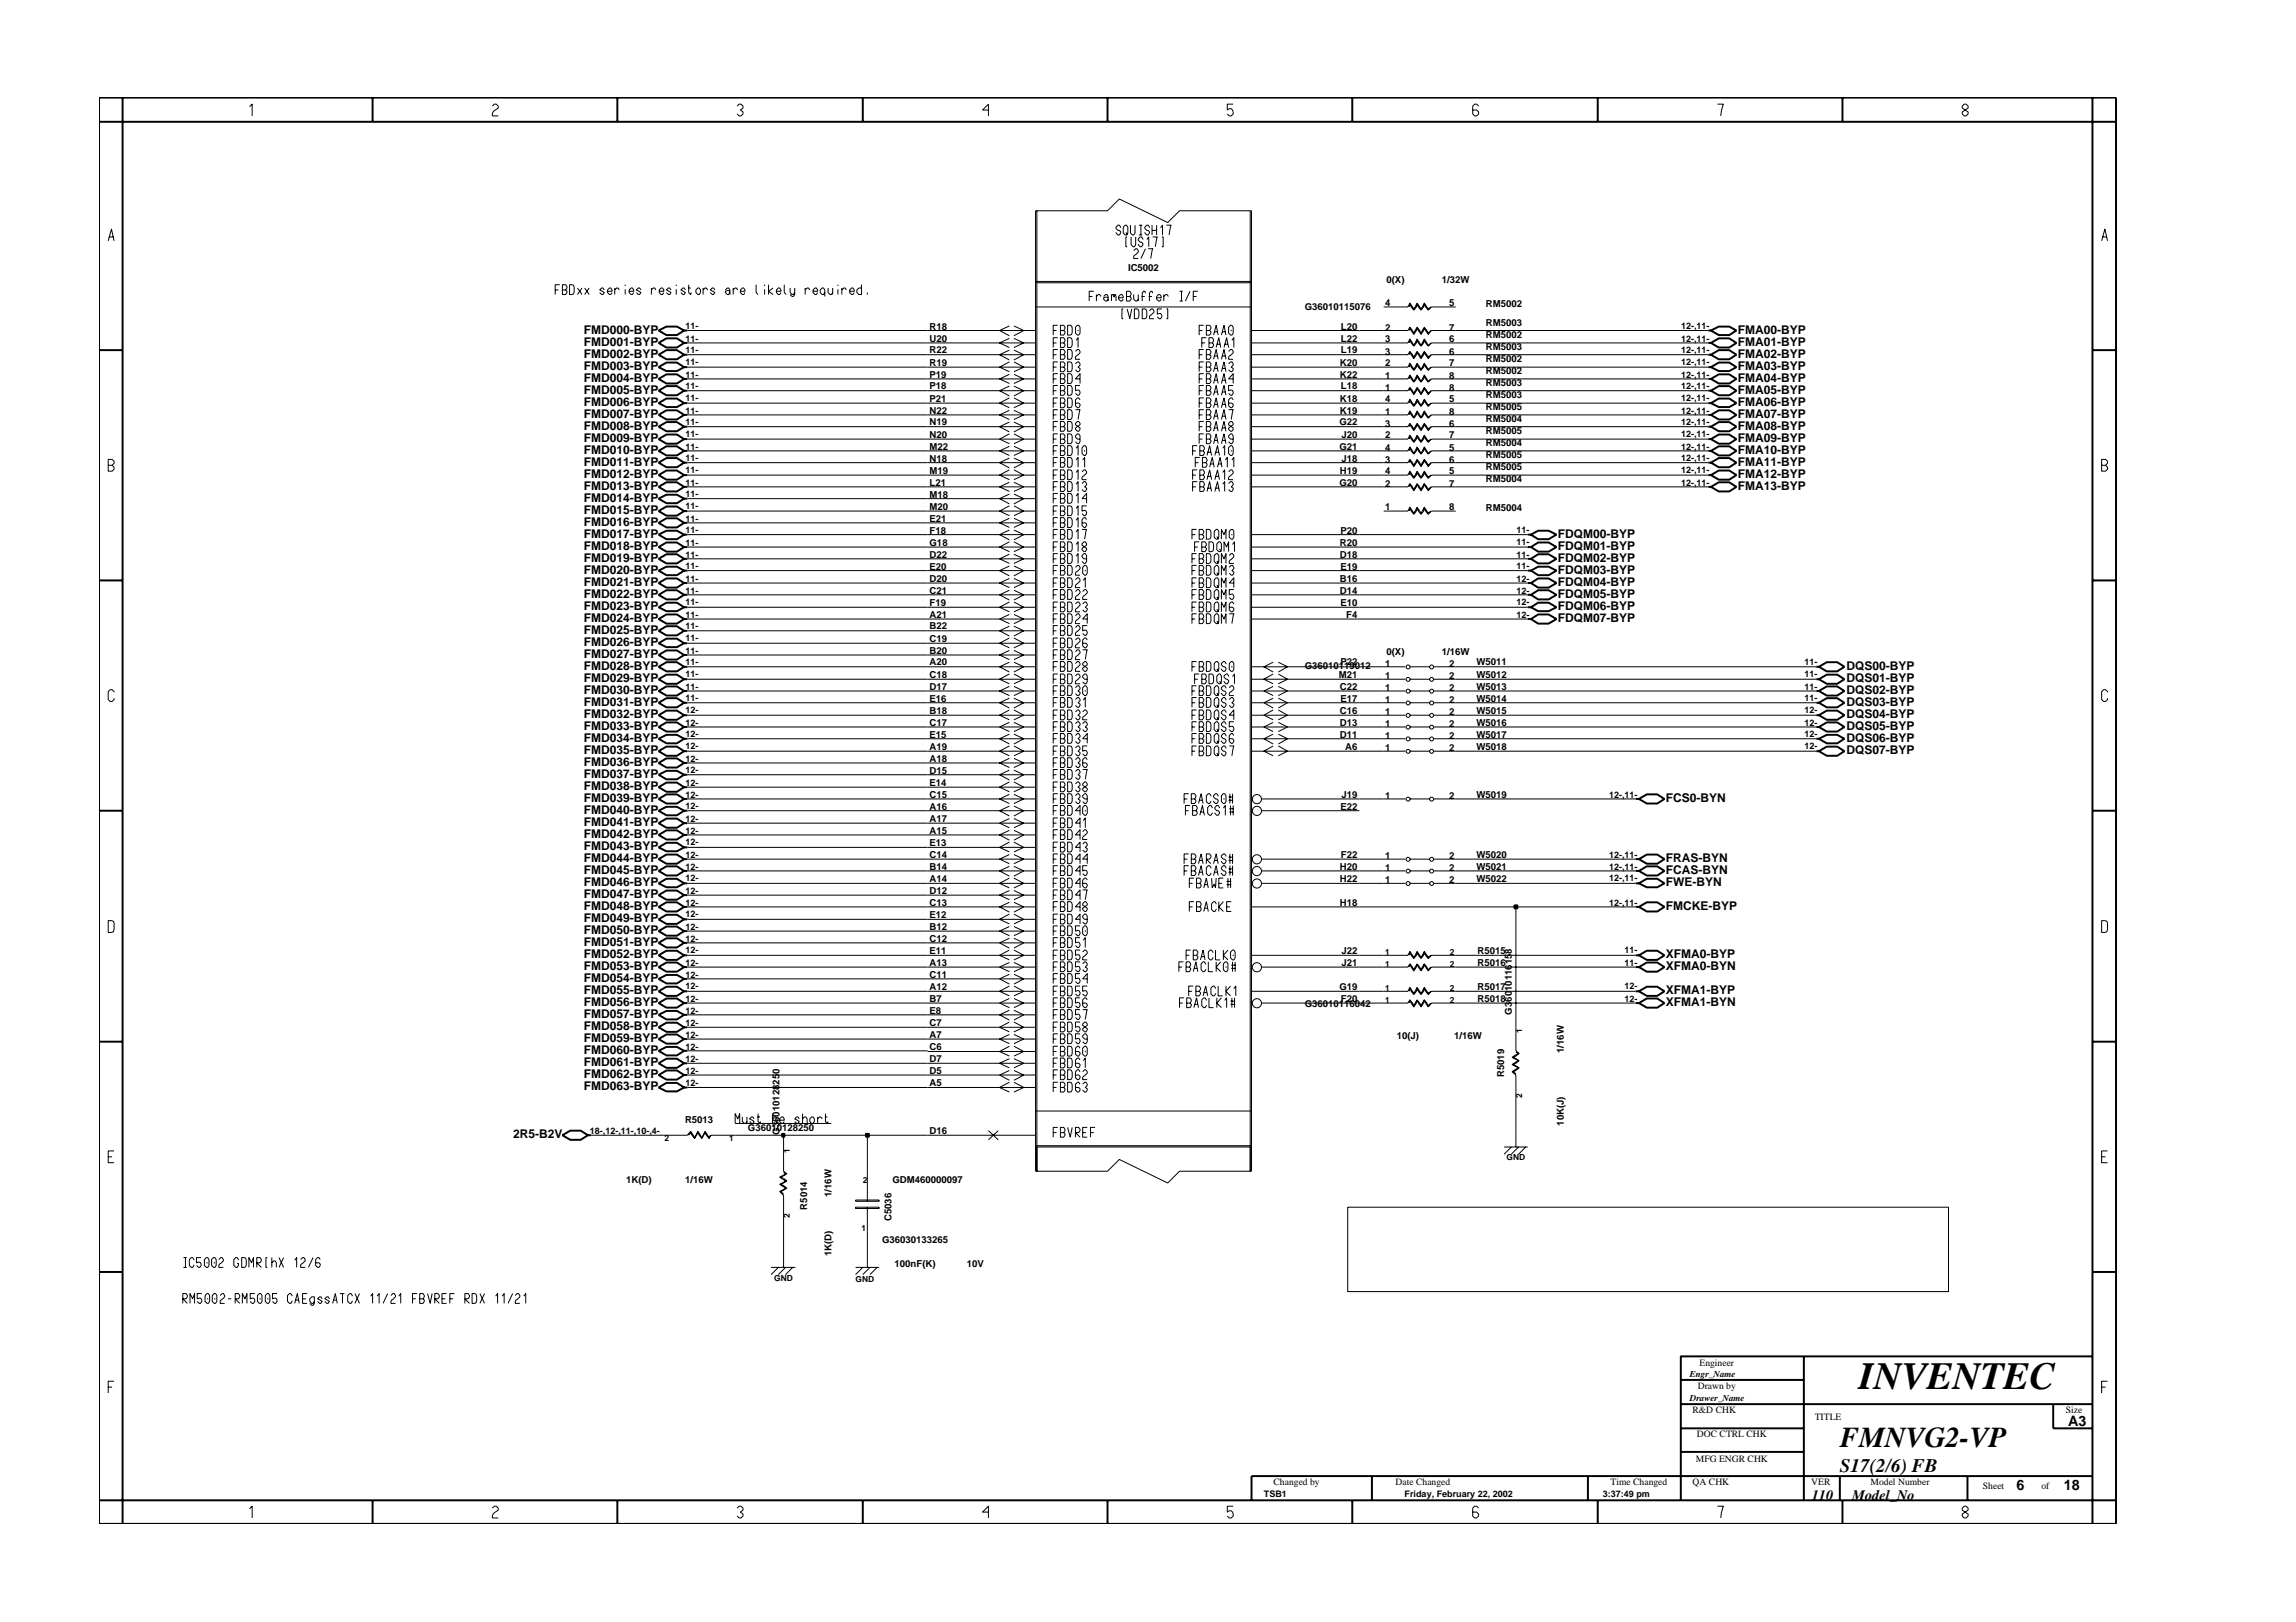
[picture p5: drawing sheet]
<svg xmlns="http://www.w3.org/2000/svg" width="297mm" height="210mm" viewBox="0 0 297 210" stroke-linecap="round" stroke-linejoin="round" font-family="sans-serif">
<defs><g id="words">
<text font-size="5" x="240.5" y="179.7">INVENTEC</text>
<text font-size="3.7" x="238" y="187.3">FMNVG2-VP</text>
<text font-size="2.5" x="238" y="190.4">S17(2/6) FB</text>
<g font-size="1.9">
<text x="267.6" y="184.6">A3</text>
<text x="234.4" y="194.1">110</text>
<text x="239.6" y="194.1">Model_No</text>
<text x="260.9" y="192.9">6</text>
<text x="267" y="192.9">18</text>
</g>
<g font-size="1.6">
<text x="75.5" y="43.2">FMD000-BYP</text>
<text x="75.5" y="44.8">FMD001-BYP</text>
<text x="75.5" y="46.3">FMD002-BYP</text>
<text x="75.5" y="47.8">FMD003-BYP</text>
<text x="224.8" y="43.2">FMA00-BYP</text>
<text x="224.8" y="46.3">FMA02-BYP</text>
<text x="224.8" y="44.8">FMA01-BYP</text>
<text x="224.8" y="47.8">FMA03-BYP</text>
<text x="75.5" y="49.4">FMD004-BYP</text>
<text x="75.5" y="51">FMD005-BYP</text>
<text x="75.5" y="52.5">FMD006-BYP</text>
<text x="224.8" y="52.5">FMA06-BYP</text>
<text x="224.8" y="49.4">FMA04-BYP</text>
<text x="224.8" y="51">FMA05-BYP</text>
<text x="75.5" y="55.6">FMD008-BYP</text>
<text x="75.5" y="57.1">FMD009-BYP</text>
<text x="75.5" y="58.8">FMD010-BYP</text>
<text x="75.5" y="54.1">FMD007-BYP</text>
<text x="224.8" y="54.1">FMA07-BYP</text>
<text x="224.8" y="55.6">FMA08-BYP</text>
<text x="224.8" y="58.8">FMA10-BYP</text>
<text x="224.8" y="57.1">FMA09-BYP</text>
<text x="75.5" y="60.3">FMD011-BYP</text>
<text x="75.5" y="61.8">FMD012-BYP</text>
<text x="75.5" y="63.4">FMD013-BYP</text>
<text x="75.5" y="64.9">FMD014-BYP</text>
<text x="224.8" y="63.4">FMA13-BYP</text>
<text x="224.8" y="61.8">FMA12-BYP</text>
<text x="224.8" y="60.3">FMA11-BYP</text>
<text x="75.5" y="66.5">FMD015-BYP</text>
<text x="75.5" y="68.1">FMD016-BYP</text>
<text x="75.5" y="69.6">FMD017-BYP</text>
<text x="75.5" y="71.1">FMD018-BYP</text>
<text x="201.5" y="69.6">FDQM00-BYP</text>
<text x="201.5" y="71.1">FDQM01-BYP</text>
<text x="75.5" y="72.7">FMD019-BYP</text>
<text x="75.5" y="74.2">FMD020-BYP</text>
<text x="75.5" y="75.9">FMD021-BYP</text>
<text x="75.5" y="77.4">FMD022-BYP</text>
<text x="201.5" y="74.2">FDQM03-BYP</text>
<text x="201.5" y="75.9">FDQM04-BYP</text>
<text x="201.5" y="77.4">FDQM05-BYP</text>
<text x="201.5" y="72.7">FDQM02-BYP</text>
<text x="75.5" y="80.5">FMD024-BYP</text>
<text x="75.5" y="82">FMD025-BYP</text>
<text x="75.5" y="83.6">FMD026-BYP</text>
<text x="75.5" y="78.9">FMD023-BYP</text>
<text x="201.5" y="80.5">FDQM07-BYP</text>
<text x="201.5" y="78.9">FDQM06-BYP</text>
<text x="75.5" y="85.2">FMD027-BYP</text>
<text x="75.5" y="86.7">FMD028-BYP</text>
<text x="75.5" y="88.2">FMD029-BYP</text>
<text x="75.5" y="89.8">FMD030-BYP</text>
<text x="238.9" y="88.2">DQS01-BYP</text>
<text x="238.9" y="86.7">DQS00-BYP</text>
<text x="238.9" y="89.8">DQS02-BYP</text>
<text x="75.5" y="91.3">FMD031-BYP</text>
<text x="75.5" y="92.9">FMD032-BYP</text>
<text x="75.5" y="94.5">FMD033-BYP</text>
<text x="238.9" y="92.9">DQS04-BYP</text>
<text x="238.9" y="94.5">DQS05-BYP</text>
<text x="238.9" y="91.3">DQS03-BYP</text>
<text x="75.5" y="96">FMD034-BYP</text>
<text x="75.5" y="97.5">FMD035-BYP</text>
<text x="75.5" y="99.1">FMD036-BYP</text>
<text x="75.5" y="100.7">FMD037-BYP</text>
<text x="238.9" y="96">DQS06-BYP</text>
<text x="238.9" y="97.5">DQS07-BYP</text>
<text x="75.5" y="105.3">FMD040-BYP</text>
<text x="75.5" y="106.9">FMD041-BYP</text>
<text x="75.5" y="102.3">FMD038-BYP</text>
<text x="75.5" y="103.8">FMD039-BYP</text>
<text x="215.5" y="103.8">FCS0-BYN</text>
<text x="75.5" y="108.5">FMD042-BYP</text>
<text x="75.5" y="110">FMD043-BYP</text>
<text x="75.5" y="111.6">FMD044-BYP</text>
<text x="75.5" y="113.1">FMD045-BYP</text>
<text x="215.5" y="113.1">FCAS-BYN</text>
<text x="215.5" y="111.6">FRAS-BYN</text>
<text x="75.5" y="114.6">FMD046-BYP</text>
<text x="75.5" y="116.2">FMD047-BYP</text>
<text x="75.5" y="117.8">FMD048-BYP</text>
<text x="75.5" y="119.3">FMD049-BYP</text>
<text x="215.5" y="117.8">FMCKE-BYP</text>
<text x="215.5" y="114.6">FWE-BYN</text>
<text x="75.5" y="120.9">FMD050-BYP</text>
<text x="75.5" y="122.4">FMD051-BYP</text>
<text x="75.5" y="123.9">FMD052-BYP</text>
<text x="75.5" y="125.6">FMD053-BYP</text>
<text x="215.5" y="125.6">XFMA0-BYN</text>
<text x="215.5" y="123.9">XFMA0-BYP</text>
<text x="75.5" y="130.2">FMD056-BYP</text>
<text x="75.5" y="131.7">FMD057-BYP</text>
<text x="75.5" y="127.1">FMD054-BYP</text>
<text x="75.5" y="128.6">FMD055-BYP</text>
<text x="215.5" y="128.6">XFMA1-BYP</text>
<text x="215.5" y="130.2">XFMA1-BYN</text>
<text x="75.5" y="133.3">FMD058-BYP</text>
<text x="75.5" y="134.9">FMD059-BYP</text>
<text x="75.5" y="136.4">FMD060-BYP</text>
<text x="75.5" y="138">FMD061-BYP</text>
<text x="75.5" y="139.5">FMD062-BYP</text>
<text x="75.5" y="141">FMD063-BYP</text>
<text x="66.4" y="147.3">2R5-B2V</text>
</g>
<g font-size="1.2">
<text x="145.9" y="35.1">IC5002</text>
<text x="168.8" y="40.1">G36010115076</text>
<text x="179.2" y="39.6">4</text>
<text x="179.4" y="36.6">0(X)</text>
<text x="186.5" y="36.6">1/32W</text>
<text x="187.5" y="39.6">5</text>
<text x="192.2" y="39.7">RM5002</text>
<text x="88.7" y="42.6">11-</text>
<text x="88.7" y="44.2">11-</text>
<text x="88.7" y="45.7">11-</text>
<text x="88.7" y="47.3">11-</text>
<text x="120.3" y="45.7">R22</text>
<text x="120.3" y="44.2">U20</text>
<text x="120.3" y="42.7">R18</text>
<text x="120.3" y="47.3">R19</text>
<text x="173.3" y="47.3">K20</text>
<text x="173.5" y="45.7">L19</text>
<text x="173.5" y="42.7">L20</text>
<text x="173.5" y="44.2">L22</text>
<text x="179.2" y="47.4">2</text>
<text x="179.2" y="44.3">3</text>
<text x="179.2" y="45.9">3</text>
<text x="179.2" y="42.8">2</text>
<text x="187.5" y="47.4">7</text>
<text x="187.5" y="44.3">6</text>
<text x="187.5" y="45.9">6</text>
<text x="187.5" y="42.8">7</text>
<text x="192.2" y="46.8">RM5002</text>
<text x="192.2" y="43.8">RM5002</text>
<text x="192.2" y="45.3">RM5003</text>
<text x="192.2" y="42.2">RM5003</text>
<text x="217.5" y="44.2">12-,11-</text>
<text x="217.5" y="45.7">12-,11-</text>
<text x="217.5" y="47.3">12-,11-</text>
<text x="217.5" y="42.6">12-,11-</text>
<text x="88.7" y="48.9">11-</text>
<text x="88.7" y="50.4">11-</text>
<text x="88.7" y="51.9">11-</text>
<text x="88.7" y="53.5">11-</text>
<text x="120.3" y="53.5">N22</text>
<text x="120.3" y="50.4">P18</text>
<text x="120.3" y="48.9">P19</text>
<text x="120.3" y="52">P21</text>
<text x="173.3" y="53.5">K19</text>
<text x="173.3" y="48.9">K22</text>
<text x="173.3" y="52">K18</text>
<text x="173.5" y="50.4">L18</text>
<text x="179.2" y="52.1">4</text>
<text x="179.2" y="49">1</text>
<text x="179.2" y="50.6">1</text>
<text x="179.2" y="53.7">1</text>
<text x="187.5" y="52.1">5</text>
<text x="187.5" y="49">8</text>
<text x="187.5" y="50.6">8</text>
<text x="187.5" y="53.7">8</text>
<text x="192.2" y="51.5">RM5003</text>
<text x="192.2" y="48.4">RM5002</text>
<text x="192.2" y="50">RM5003</text>
<text x="192.2" y="53.1">RM5005</text>
<text x="217.5" y="51.9">12-,11-</text>
<text x="217.5" y="50.4">12-,11-</text>
<text x="217.5" y="48.9">12-,11-</text>
<text x="217.5" y="53.5">12-,11-</text>
<text x="88.7" y="55">11-</text>
<text x="88.7" y="56.6">11-</text>
<text x="88.7" y="58.2">11-</text>
<text x="88.7" y="59.7">11-</text>
<text x="120.3" y="58.2">M22</text>
<text x="120.3" y="59.8">N18</text>
<text x="120.3" y="55">N19</text>
<text x="120.3" y="56.7">N20</text>
<text x="173.3" y="58.2">G21</text>
<text x="173.3" y="55">G22</text>
<text x="173.6" y="59.8">J18</text>
<text x="173.6" y="56.7">J20</text>
<text x="179.2" y="58.3">4</text>
<text x="179.2" y="56.7">2</text>
<text x="179.2" y="59.9">3</text>
<text x="179.2" y="55.2">3</text>
<text x="187.5" y="58.3">5</text>
<text x="187.5" y="56.7">7</text>
<text x="187.5" y="59.9">6</text>
<text x="187.5" y="55.2">6</text>
<text x="192.2" y="57.8">RM5004</text>
<text x="192.2" y="56.1">RM5005</text>
<text x="192.2" y="59.3">RM5005</text>
<text x="192.2" y="54.6">RM5004</text>
<text x="217.5" y="58.2">12-,11-</text>
<text x="217.5" y="56.6">12-,11-</text>
<text x="217.5" y="59.7">12-,11-</text>
<text x="217.5" y="55">12-,11-</text>
<text x="88.7" y="62.8">11-</text>
<text x="88.7" y="64.4">11-</text>
<text x="88.7" y="65.9">11-</text>
<text x="88.7" y="61.2">11-</text>
<text x="120.3" y="64.4">M18</text>
<text x="120.3" y="61.3">M19</text>
<text x="120.3" y="66">M20</text>
<text x="120.3" y="62.8">L21</text>
<text x="173.3" y="62.8">G20</text>
<text x="173.3" y="61.3">H19</text>
<text x="179.2" y="61.4">4</text>
<text x="179.2" y="63">2</text>
<text x="187.5" y="61.4">5</text>
<text x="187.5" y="63">7</text>
<text x="192.2" y="62.4">RM5004</text>
<text x="192.2" y="60.8">RM5005</text>
<text x="217.5" y="61.2">12-,11-</text>
<text x="217.5" y="62.8">12-,11-</text>
<text x="88.7" y="67.5">11-</text>
<text x="88.7" y="69">11-</text>
<text x="88.7" y="70.6">11-</text>
<text x="120.3" y="70.6">G18</text>
<text x="120.3" y="67.5">E21</text>
<text x="120.3" y="69.1">F18</text>
<text x="173.3" y="70.6">R20</text>
<text x="173.4" y="69.1">P20</text>
<text x="179.2" y="66.1">1</text>
<text x="187.5" y="66.1">8</text>
<text x="192.2" y="66.1">RM5004</text>
<text x="196.2" y="69">11-</text>
<text x="196.2" y="70.5">11-</text>
<text x="88.7" y="73.7">11-</text>
<text x="88.7" y="72.2">11-</text>
<text x="88.7" y="76.8">11-</text>
<text x="88.7" y="75.3">11-</text>
<text x="120.3" y="73.8">E20</text>
<text x="120.3" y="75.3">D20</text>
<text x="120.3" y="72.1">D22</text>
<text x="120.3" y="76.8">C21</text>
<text x="173.3" y="72.1">D18</text>
<text x="173.3" y="76.8">D14</text>
<text x="173.3" y="75.3">B16</text>
<text x="173.4" y="73.8">E19</text>
<text x="196.2" y="75.3">12-</text>
<text x="196.2" y="76.8">12-</text>
<text x="196.2" y="72.2">11-</text>
<text x="196.2" y="73.7">11-</text>
<text x="88.7" y="83">11-</text>
<text x="88.7" y="81.5">11-</text>
<text x="88.7" y="79.9">11-</text>
<text x="88.7" y="78.3">11-</text>
<text x="120.3" y="78.4">F19</text>
<text x="120.3" y="83.1">C19</text>
<text x="120.3" y="81.5">B22</text>
<text x="120.3" y="79.9">A21</text>
<text x="173.4" y="78.4">E10</text>
<text x="174.2" y="79.9">F4</text>
<text x="196.2" y="79.9">12-</text>
<text x="196.2" y="78.3">12-</text>
<text x="88.7" y="84.6">11-</text>
<text x="88.7" y="86.1">11-</text>
<text x="88.7" y="87.6">11-</text>
<text x="88.7" y="89.3">11-</text>
<text x="120.3" y="89.3">D17</text>
<text x="120.3" y="87.7">C18</text>
<text x="120.3" y="84.6">B20</text>
<text x="120.3" y="86.1">A20</text>
<text x="168.8" y="86.6">G36010119012</text>
<text x="173.2" y="87.7">M21</text>
<text x="173.3" y="89.3">C22</text>
<text x="173.4" y="86.1">P22</text>
<text x="179.2" y="86.3">1</text>
<text x="179.2" y="89.4">1</text>
<text x="179.2" y="87.8">1</text>
<text x="179.4" y="84.8">0(X)</text>
<text x="186.5" y="84.8">1/16W</text>
<text x="187.5" y="86.3">2</text>
<text x="187.5" y="89.4">2</text>
<text x="187.5" y="87.8">2</text>
<text x="191" y="86.1">W5011</text>
<text x="191" y="89.3">W5013</text>
<text x="191" y="87.7">W5012</text>
<text x="233.5" y="87.6">11-</text>
<text x="233.5" y="86.1">11-</text>
<text x="233.5" y="89.3">11-</text>
<text x="88.7" y="90.8">11-</text>
<text x="88.7" y="92.3">12-</text>
<text x="88.7" y="93.9">12-</text>
<text x="88.7" y="95.4">12-</text>
<text x="120.3" y="95.5">E15</text>
<text x="120.3" y="90.9">E16</text>
<text x="120.3" y="93.9">C17</text>
<text x="120.3" y="92.4">B18</text>
<text x="173.3" y="95.5">D11</text>
<text x="173.3" y="93.9">D13</text>
<text x="173.3" y="92.4">C16</text>
<text x="173.4" y="90.9">E17</text>
<text x="179.2" y="90.9">1</text>
<text x="179.2" y="95.6">1</text>
<text x="179.2" y="92.5">1</text>
<text x="179.2" y="94.1">1</text>
<text x="187.5" y="90.9">2</text>
<text x="187.5" y="95.6">2</text>
<text x="187.5" y="92.5">2</text>
<text x="187.5" y="94.1">2</text>
<text x="191" y="90.9">W5014</text>
<text x="191" y="95.5">W5017</text>
<text x="191" y="92.4">W5015</text>
<text x="191" y="93.9">W5016</text>
<text x="233.5" y="90.8">11-</text>
<text x="233.5" y="93.9">12-</text>
<text x="233.5" y="95.4">12-</text>
<text x="233.5" y="92.3">12-</text>
<text x="88.7" y="100.1">12-</text>
<text x="88.7" y="101.7">12-</text>
<text x="88.7" y="97">12-</text>
<text x="88.7" y="98.6">12-</text>
<text x="120.3" y="101.7">E14</text>
<text x="120.3" y="100.2">D15</text>
<text x="120.3" y="98.6">A18</text>
<text x="120.3" y="97">A19</text>
<text x="174" y="97">A6</text>
<text x="179.2" y="97.1">1</text>
<text x="187.5" y="97.1">2</text>
<text x="191" y="97">W5018</text>
<text x="233.5" y="97">12-</text>
<text x="88.7" y="106.4">12-</text>
<text x="88.7" y="107.9">12-</text>
<text x="88.7" y="103.2">12-</text>
<text x="88.7" y="104.7">12-</text>
<text x="120.3" y="103.2">C15</text>
<text x="120.3" y="107.9">A15</text>
<text x="120.3" y="104.8">A16</text>
<text x="120.3" y="106.4">A17</text>
<text x="173.4" y="104.8">E22</text>
<text x="173.6" y="103.2">J19</text>
<text x="179.2" y="103.4">1</text>
<text x="187.5" y="103.4">2</text>
<text x="191" y="103.2">W5019</text>
<text x="208.2" y="103.2">12-,11-</text>
<text x="88.7" y="109.4">12-</text>
<text x="88.7" y="111">12-</text>
<text x="88.7" y="112.5">12-</text>
<text x="120.3" y="109.5">E13</text>
<text x="120.3" y="111">C14</text>
<text x="120.3" y="112.5">B14</text>
<text x="173.3" y="112.5">H20</text>
<text x="173.5" y="111">F22</text>
<text x="179.2" y="112.7">1</text>
<text x="179.2" y="111.2">1</text>
<text x="187.5" y="112.7">2</text>
<text x="187.5" y="111.2">2</text>
<text x="191" y="111">W5020</text>
<text x="191" y="112.5">W5021</text>
<text x="208.2" y="112.5">12-,11-</text>
<text x="208.2" y="111">12-,11-</text>
<text x="88.7" y="114.1">12-</text>
<text x="88.7" y="115.7">12-</text>
<text x="88.7" y="117.2">12-</text>
<text x="88.7" y="118.7">12-</text>
<text x="120.3" y="118.8">E12</text>
<text x="120.3" y="115.7">D12</text>
<text x="120.3" y="117.2">C13</text>
<text x="120.3" y="114.1">A14</text>
<text x="173.3" y="114.1">H22</text>
<text x="173.3" y="117.2">H18</text>
<text x="179.2" y="114.2">1</text>
<text x="187.5" y="114.2">2</text>
<text x="191" y="114.1">W5022</text>
<text x="208.2" y="114.1">12-,11-</text>
<text x="208.2" y="117.2">12-,11-</text>
<text x="88.7" y="120.3">12-</text>
<text x="88.7" y="121.8">12-</text>
<text x="88.7" y="123.4">12-</text>
<text x="88.7" y="125">12-</text>
<text x="120.3" y="123.5">E11</text>
<text x="120.3" y="121.9">C12</text>
<text x="120.3" y="120.3">B12</text>
<text x="120.3" y="125">A13</text>
<text x="173.6" y="125">J21</text>
<text x="173.6" y="123.5">J22</text>
<text x="191.2" y="123.5">R5015</text>
<text x="191.2" y="125">R5016</text>
<text x="210.2" y="123.4">11-</text>
<text x="210.2" y="125">11-</text>
<text x="88.7" y="131.2">12-</text>
<text x="88.7" y="128">12-</text>
<text x="88.7" y="129.6">12-</text>
<text x="88.7" y="126.5">12-</text>
<text x="120.3" y="131.2">E8</text>
<text x="120.3" y="129.6">B7</text>
<text x="120.3" y="126.6">C11</text>
<text x="120.3" y="128.1">A12</text>
<text x="168.8" y="130.3">G36010116042</text>
<text x="173.3" y="128.1">G19</text>
<text x="173.5" y="129.6">F20</text>
<text x="191.2" y="129.6">R5018</text>
<text x="191.2" y="128.1">R5017</text>
<text x="195.6" y="131.3" transform="rotate(-90 195.6 131.3)">G36010116158</text>
<text x="210.2" y="128">12-</text>
<text x="210.2" y="129.6">12-</text>
<text x="88.7" y="137.4">12-</text>
<text x="88.7" y="132.8">12-</text>
<text x="88.7" y="134.3">12-</text>
<text x="88.7" y="135.8">12-</text>
<text x="120.3" y="137.4">D7</text>
<text x="120.3" y="135.9">C6</text>
<text x="120.3" y="132.8">C7</text>
<text x="120.3" y="134.3">A7</text>
<text x="180.7" y="134.5">10(J)</text>
<text x="188.1" y="134.5">1/16W</text>
<text x="202.3" y="136.3" transform="rotate(-90 202.3 136.3)">1/16W</text>
<text x="88.7" y="139">12-</text>
<text x="88.7" y="140.5">12-</text>
<text x="120.3" y="139">D5</text>
<text x="120.3" y="140.6">A5</text>
<text x="194.6" y="139.4" transform="rotate(-90 194.6 139.4)">R5019</text>
<text x="76.3" y="146.7">18-,12-,11-,10-,4-</text>
<text x="88.6" y="145.4">R5013</text>
<text x="96.8" y="146.4">G36010128250</text>
<text x="100.9" y="146.9" transform="rotate(-90 100.9 146.9)">G36010128250</text>
<text x="120.3" y="146.7">D16</text>
<text x="202.3" y="145.7" transform="rotate(-90 202.3 145.7)">10K(J)</text>
<text x="81" y="153.1">1K(D)</text>
<text x="88.7" y="153.1">1/16W</text>
<text x="107.6" y="154.9" transform="rotate(-90 107.6 154.9)">1/16W</text>
<text x="115.4" y="153.1">GDM460000097</text>
<text x="104.4" y="156.5" transform="rotate(-90 104.4 156.5)">R5014</text>
<text x="114.1" y="160.9">G36030133265</text>
<text x="115.3" y="158.1" transform="rotate(-90 115.3 158.1)">C5036</text>
<text x="107.6" y="162.5" transform="rotate(-90 107.6 162.5)">1K(D)</text>
<text x="115.7" y="164">100nF(K)</text>
<text x="125.1" y="164">10V</text>
<text x="218.6" y="178.2">Engr_Name</text>
<text x="219.6" y="179.8">Drawn by</text>
<text x="219.9" y="176.7">Engineer</text>
<text x="218.6" y="181.3">Drawer_Name</text>
<text x="219" y="182.9">R&amp;D CHK</text>
<text x="234.8" y="183.8">TITLE</text>
<text x="267.3" y="182.9">Size</text>
<text x="219.4" y="189.2">MFG ENGR CHK</text>
<text x="219.5" y="186">DOC CTRL CHK</text>
<text x="163.5" y="193.7">TSB1</text>
<text x="164.8" y="192.2">Changed by</text>
<text x="180.6" y="192.2">Date Changed</text>
<text x="181.7" y="193.7">Friday, February 22, 2002</text>
<text x="207.4" y="193.7">3:37:49 pm</text>
<text x="208.4" y="192.2">Time Changed</text>
<text x="219" y="192.2">QA CHK</text>
<text x="234.3" y="192.2">VER</text>
<text x="242" y="192.2">Model Number</text>
<text x="256.5" y="192.7">Sheet</text>
<text x="264.1" y="192.7">of</text>
</g>
<g font-size="1.1">
<text x="179.2" y="123.5">1</text>
<text x="179.2" y="125.2">1</text>
<text x="187.6" y="123.5">2</text>
<text x="187.6" y="125.2">2</text>
<text x="179.2" y="129.8">1</text>
<text x="179.2" y="128.2">1</text>
<text x="187.6" y="129.8">2</text>
<text x="187.6" y="128.2">2</text>
<text x="196.9" y="133.7" transform="rotate(-90 196.9 133.7)">1</text>
<text x="196.9" y="142.1" transform="rotate(-90 196.9 142.1)">2</text>
<text x="86" y="147.7">2</text>
<text x="94.3" y="147.7">1</text>
<text x="102.2" y="149.2" transform="rotate(-90 102.2 149.2)">1</text>
<text x="111.6" y="153.1">2</text>
<text x="194.9" y="150.2">GND</text>
<text x="102.2" y="157.7" transform="rotate(-90 102.2 157.7)">2</text>
<text x="111.4" y="159.3">1</text>
<text x="100.2" y="165.7">GND</text>
<text x="110.7" y="165.9">GND</text>
</g>
</g></defs>
<g fill="none" stroke="#000" stroke-width=".25">
<path d="M85.2 42.8l1-.5h1.4l.9 .5-.9 .6h-1.4zM85.2 44.4l1-.6h1.4l.9 .6-.9 .6h-1.4zM85.2 45.9l1-.6h1.4l.9 .6-.9 .6h-1.4zM85.2 47.5l1-.6h1.4l.9 .6-.9 .5h-1.4zM85.2 49l1-.6h1.4l.9 .6-.9 .6h-1.4zM85.2 50.6l1-.6h1.4l.9 .6-.9 .6h-1.4zM85.2 52.2l1-.6h1.4l.9 .6-.9 .5h-1.4zM85.2 53.7l1-.6h1.4l.9 .6-.9 .6h-1.4zM85.2 55.2l1-.6h1.4l.9 .6-.9 .6h-1.4zM85.2 56.8l1-.6h1.4l.9 .6-.9 .6h-1.4zM85.2 58.3l1-.5h1.4l.9 .5-.9 .6h-1.4zM85.2 59.9l1-.6h1.4l.9 .6-.9 .6h-1.4z"/>
<path d="M88.5 56.8h.4M88.5 59.9h.4M88.5 58.3h.4M88.5 42.8h.4M88.5 44.4h.4M88.5 45.9h.4M88.5 47.5h.4M88.5 49h.4M88.5 50.6h.4M88.5 52.2h.4M88.5 53.7h.4M88.5 55.2h.4"/>
<path d="M221 56.8h.3M221 59.9h.3M221 58.3h.3M221 42.8h.3M221 44.4h.3M221 45.9h.3M221 47.5h.3M221 49h.3M221 50.6h.3M221 52.2h.3M221 53.7h.3M221 55.2h.3"/>
<path d="M221.3 56.8l1.1-.6h1.3l.9 .6-.9 .6h-1.3zM221.3 59.9l1.1-.6h1.3l.9 .6-.9 .6h-1.3zM221.3 58.3l1.1-.5h1.3l.9 .5-.9 .6h-1.3zM221.3 42.8l1.1-.5h1.3l.9 .5-.9 .6h-1.3zM221.3 44.4l1.1-.6h1.3l.9 .6-.9 .6h-1.3zM221.3 45.9l1.1-.6h1.3l.9 .6-.9 .6h-1.3zM221.3 52.2l1.1-.6h1.3l.9 .6-.9 .5h-1.3zM221.3 50.6l1.1-.6h1.3l.9 .6-.9 .6h-1.3zM221.3 49l1.1-.6h1.3l.9 .6-.9 .6h-1.3zM221.3 47.5l1.1-.6h1.3l.9 .6-.9 .5h-1.3zM221.3 53.7l1.1-.6h1.3l.9 .6-.9 .6h-1.3zM221.3 55.2l1.1-.6h1.3l.9 .6-.9 .6h-1.3z"/>
<path d="M85.2 63l1-.6h1.4l.9 .6-.9 .6h-1.4zM85.2 64.5l1-.5h1.4l.9 .5-.9 .6h-1.4zM85.2 66.1l1-.6h1.4l.9 .6-.9 .6h-1.4zM85.2 67.7l1-.6h1.4l.9 .6-.9 .6h-1.4zM85.2 69.2l1-.5h1.4l.9 .5-.9 .6h-1.4zM85.2 70.8l1-.6h1.4l.9 .6-.9 .6h-1.4zM85.2 72.3l1-.6h1.4l.9 .6-.9 .6h-1.4zM85.2 73.8l1-.5h1.4l.9 .5-.9 .6h-1.4zM85.2 77l1-.6h1.4l.9 .6-.9 .6h-1.4zM85.2 78.6l1-.6h1.4l.9 .6-.9 .5h-1.4zM85.2 75.5l1-.6h1.4l.9 .6-.9 .5h-1.4zM85.2 61.5l1-.6h1.4l.9 .6-.9 .6h-1.4z"/>
<path d="M88.5 63h.4M88.5 64.5h.4M88.5 66.1h.4M88.5 67.7h.4M88.5 69.2h.4M88.5 70.8h.4M88.5 72.3h.4M88.5 73.8h.4M88.5 77h.4M88.5 61.5h.4M88.5 78.6h.4M88.5 75.5h.4"/>
<path d="M197.6 69.2h.5M197.6 70.8h.5M197.6 72.3h.5M197.6 73.8h.5M197.6 77h.5M197.6 78.6h.5M197.6 75.5h.5M198.1 69.2l.9-.5h1.3l1.1 .5-1.1 .6h-1.3zM198.1 70.8l.9-.6h1.3l1.1 .6-1.1 .6h-1.3zM198.1 72.3l.9-.6h1.3l1.1 .6-1.1 .6h-1.3zM198.1 73.8l.9-.5h1.3l1.1 .5-1.1 .6h-1.3zM198.1 75.5l.9-.6h1.3l1.1 .6-1.1 .5h-1.3z"/>
<path d="M198.1 78.6l.9-.6h1.3l1.1 .6-1.1 .5h-1.3zM198.1 77l.9-.6h1.3l1.1 .6-1.1 .6h-1.3zM221 63h.3M221 61.5h.3M221.3 61.5l1.1-.6h1.3l.9 .6-.9 .6h-1.3zM221.3 63l1.1-.6h1.3l.9 .6-.9 .6h-1.3zM85.2 80.1l1-.6h1.4l.9 .6-.9 .6h-1.4zM85.2 81.6l1-.6h1.4l.9 .6-.9 .6h-1.4zM85.2 83.2l1-.6h1.4l.9 .6-.9 .5h-1.4zM85.2 84.8l1-.6h1.4l.9 .6-.9 .6h-1.4zM85.2 86.3l1-.6h1.4l.9 .6-.9 .6h-1.4zM85.2 87.9l1-.6h1.4l.9 .6-.9 .6h-1.4z"/>
<path d="M85.2 89.4l1-.6h1.4l.9 .6-.9 .6h-1.4zM85.2 90.9l1-.5h1.4l.9 .5-.9 .6h-1.4zM85.2 92.6l1-.6h1.4l.9 .6-.9 .5h-1.4zM85.2 94.1l1-.6h1.4l.9 .6-.9 .6h-1.4zM85.2 95.6l1-.5h1.4l.9 .5-.9 .6h-1.4zM85.2 97.2l1-.6h1.4l.9 .6-.9 .6h-1.4zM85.2 98.7l1-.6h1.4l.9 .6-.9 .6h-1.4zM88.5 95.6h.4M88.5 92.6h.4M88.5 90.9h.4M88.5 94.1h.4M88.5 97.2h.4"/>
<path d="M88.5 80.1h.4M88.5 81.6h.4M88.5 83.2h.4M88.5 84.8h.4M88.5 86.3h.4M88.5 87.9h.4M88.5 89.4h.4M88.5 98.7h.4M197.6 80.1h.5M198.1 80.1l.9-.6h1.3l1.1 .6-1.1 .6h-1.3zM235 95.6h.3M235 92.6h.3"/>
<path d="M235 90.9h.3M235 94.1h.3M235 97.2h.3M235 86.3h.3M235 87.9h.3M235 89.4h.3M235.3 95.6l1-.5h1.4l.9 .5-.9 .6h-1.4zM235.3 92.6l1-.6h1.4l.9 .6-.9 .5h-1.4zM235.3 90.9l1-.5h1.4l.9 .5-.9 .6h-1.4zM235.3 94.1l1-.6h1.4l.9 .6-.9 .6h-1.4zM235.3 97.2l1-.6h1.4l.9 .6-.9 .6h-1.4zM235.3 89.4l1-.6h1.4l.9 .6-.9 .6h-1.4z"/>
<path d="M235.3 87.9l1-.6h1.4l.9 .6-.9 .6h-1.4zM235.3 86.3l1-.6h1.4l.9 .6-.9 .6h-1.4zM85.2 106.5l1-.6h1.4l.9 .6-.9 .6h-1.4zM85.2 108l1-.5h1.4l.9 .5-.9 .6h-1.4zM85.2 109.7l1-.6h1.4l.9 .6-.9 .5h-1.4zM85.2 111.2l1-.6h1.4l.9 .6-.9 .6h-1.4zM85.2 112.7l1-.6h1.4l.9 .6-.9 .6h-1.4zM85.2 114.3l1-.6h1.4l.9 .6-.9 .5h-1.4zM85.2 115.8l1-.6h1.4l.9 .6-.9 .6h-1.4zM85.2 117.4l1-.6h1.4l.9 .6-.9 .6h-1.4zM85.2 119l1-.6h1.4l.9 .6-.9 .6h-1.4zM85.2 100.3l1-.5h1.4l.9 .5-.9 .6h-1.4z"/>
<path d="M85.2 101.9l1-.6h1.4l.9 .6-.9 .6h-1.4zM85.2 103.4l1-.6h1.4l.9 .6-.9 .6h-1.4zM85.2 104.9l1-.5h1.4l.9 .5-.9 .6h-1.4zM88.5 114.3h.4M88.5 103.4h.4M88.5 112.7h.4M88.5 111.2h.4M88.5 117.4h.4M88.5 106.5h.4M88.5 108h.4M88.5 109.7h.4M88.5 115.8h.4"/>
<path d="M88.5 119h.4M88.5 100.3h.4M88.5 101.9h.4M88.5 104.9h.4M211.6 114.3h.4M211.6 103.4h.4M211.6 112.7h.4M211.6 111.2h.4M211.6 117.4h.4M212 114.3l1-.6h1.4l.9 .6-.9 .5h-1.4zM212 103.4l1-.6h1.4l.9 .6-.9 .6h-1.4zM212 112.7l1-.6h1.4l.9 .6-.9 .6h-1.4z"/>
<path d="M212 111.2l1-.6h1.4l.9 .6-.9 .6h-1.4zM212 117.4l1-.6h1.4l.9 .6-.9 .6h-1.4zM85.2 131.3l1-.5h1.4l.9 .5-.9 .6h-1.4zM85.2 132.9l1-.6h1.4l.9 .6-.9 .6h-1.4zM85.2 134.5l1-.6h1.4l.9 .6-.9 .6h-1.4zM85.2 136l1-.5h1.4l.9 .5-.9 .6h-1.4zM85.2 137.6l1-.6h1.4l.9 .6-.9 .6h-1.4zM85.2 139.1l1-.6h1.4l.9 .6-.9 .6h-1.4zM85.2 120.5l1-.6h1.4l.9 .6-.9 .6h-1.4zM85.2 122l1-.6h1.4l.9 .6-.9 .6h-1.4zM85.2 123.6l1-.6h1.4l.9 .6-.9 .6h-1.4zM85.2 125.2l1-.6h1.4l.9 .6-.9 .5h-1.4z"/>
<path d="M85.2 126.7l1-.5h1.4l.9 .5-.9 .6h-1.4zM85.2 128.3l1-.6h1.4l.9 .6-.9 .6h-1.4zM85.2 129.8l1-.6h1.4l.9 .6-.9 .6h-1.4zM88.5 123.6h.4M88.5 131.3h.4M88.5 132.9h.4M88.5 134.5h.4M88.5 136h.4M88.5 137.6h.4M88.5 139.1h.4M88.5 125.2h.4M88.5 128.3h.4"/>
<path d="M88.5 129.8h.4M88.5 120.5h.4M88.5 122h.4M88.5 126.7h.4M211.6 123.6h.4M211.6 125.2h.4M211.6 128.3h.4M211.6 129.8h.4M212 123.6l1-.6h1.4l.9 .6-.9 .6h-1.4zM212 125.2l1-.6h1.4l.9 .6-.9 .5h-1.4zM212 128.3l1-.6h1.4l.9 .6-.9 .6h-1.4zM212 129.8l1-.6h1.4l.9 .6-.9 .6h-1.4z"/>
<path d="M72.8 146.9l1-.6h1.3l1 .6-1 .6h-1.3zM76.1 146.9h.4M85.2 140.7l1-.6h1.4l.9 .6-.9 .5h-1.4zM88.5 140.7h.4"/>
</g>
<g fill="none" stroke="#000" stroke-width=".13">
<path d="M134 27.3h9.3l1.5-1.5 6.3 3 1.5-1.5h9.3v124.3h-9.3l-1.5 1.5-6.3-3.1-1.5 1.6h-9.3zM134 39.7h27.9M134 36.4h27.9M134 36.6h27.9M134.1 27.3v124.3M140.9 38.4h.4M141.5 37.7h-.6v1.3M141.8 38.4l.3-.3h.2l.1 .3M141.8 38.1v.9M142.8 38.4l.2-.3h.2l.2 .3v.6M143.4 38.5h-.2h-.4v.2l.2 .3h.2l.2-.3M143.8 38.4l.1-.3h.1l.1 .4 .1-.4h.1l.1 .9"/>
<path d="M143.8 38.1v.9M144.7 38.5h.6l-.2-.4h-.1l-.3 .3v.3l.3 .3h.1l.2-.3M145 29.5l-.2-.4h-.2l-.2 .3v.2l.6 .4-.2 .4h-.2l-.2-.3M145.3 40h-.2v1.2h.2M145.6 29.1h.1l.2 .3v.8l-.2 .2h-.1l-.3-.2v-.8zM145.7 30.1l.2 .3M145.7 38.4h.5l.1-.3-.1-.4h-.5v1.3h.5l.1-.3v-.2l-.1-.1M145.8 30.7h-.1v1.2h.1M145.8 40l.4 1.2 .2-1.2M146.2 29.1v1.1l.3 .2h.2l.1-.2v-1.1M146.3 30.7v1l.3 .2h.2l.1-.2v-1M146.7 32.4l.2-.2h.2l.2 .2v.2l-.5 .4-.1 .5h.6"/>
<path d="M146.7 38.1v.6l.2 .3h.2l.2-.3M146.8 40l.5 .1v.2v.6v.3h-.2h-.3zM147.3 38.1v.9M147.3 29.1h.5M147.3 30.4h.5M147.6 29.1v1.3M147.7 38.4h.4M147.8 40l.5 .1 .1 .2v.6l-.1 .3h-.2h-.3zM147.9 31l-.2-.3h-.2l-.2 .2v.2l.6 .4-.2 .4h-.2l-.2-.3M148.2 37.9l-.1-.2h-.2l-.1 .2v1.1M148.2 32.2l-.6 1.3M148.4 31l.2-.3v1.2"/>
<path d="M148.5 32.2h.6l-.2 1.3M148.6 38.4h.4M148.7 29.5l-.2-.4h-.1l-.3 .3v.2l.6 .4-.2 .4h-.1l-.3-.3M149 29.1v1.3M149 29.8h.6M149.1 30.7h.6l-.2 1.2M149.1 37.9l-.1-.2h-.1l-.2 .2v1.1M149.6 38.5h.6l-.1-.4h-.2l-.3 .3v.3l.3 .3h.2l.1-.3M149.6 29.1v1.3M150.1 29.5l.3-.4v1.3M150.3 30.7h.2v1.2h-.2M150.3 40h-.6v.7l.4-.1 .2 .2-.2 .4h-.1l-.3-.2"/>
<path d="M150.6 38.4l.2-.3h.2l.2 .3M150.6 38.1v.9M150.9 40h.2v1.2h-.2M150.9 29.1h.6l-.3 1.3M152.6 37.7h.4M152.6 39h.4M152.9 37.7v1.3M154 37.7l-.6 1.3M154.4 38.4h.4M155 37.7h-.6v1.3M161.7 27.3v124.3M179 39.7h3.1l.3-.5 .5 .8 .4-.8 .5 .8 .5-.8 .5 .8 .3-.3"/>
<path d="M182.3 39.7l.1-.3 .5 .7 .3-.4 .1-.3 .5 .7 .4-.4 .1-.3 .5 .7 .4-.4h3.1M120 55.2h14M120 44.4h14M120 59.9h14M120 56.8h14M120 58.3h14M120 47.5h14M120 52.2h14M120 50.6h14M120 49h14M120 42.8h14M120 45.9h14"/>
<path d="M120 53.7h14M130.6 42.2l-1.3 .6 1.3 .6M130.6 43.8l-1.3 .6 1.3 .6M130.6 45.3l-1.3 .6 1.3 .7M130.6 46.8l-1.3 .7 1.3 .6M130.6 48.4l-1.3 .6 1.3 .6M130.6 50l-1.3 .6 1.3 .6M130.6 51.5l-1.3 .7 1.3 .6M130.6 53.1l-1.3 .6 1.3 .6M130.6 54.6l-1.3 .6 1.3 .7M130.6 57.8l-1.3 .5 1.3 .6M130.6 56.1l-1.3 .7 1.3 .6"/>
<path d="M130.6 59.3l-1.3 .6 1.3 .7M131.2 42.2l1.2 .6-1.2 .6M131.2 43.8l1.2 .6-1.2 .6M131.2 45.3l1.2 .6-1.2 .7M131.2 46.8l1.2 .7-1.2 .6M131.2 48.4l1.2 .6-1.2 .6M131.2 50l1.2 .6-1.2 .6M131.2 51.5l1.2 .7-1.2 .6M131.2 53.1l1.2 .6-1.2 .6M131.2 54.6l1.2 .6-1.2 .7M131.2 56.1l1.2 .7-1.2 .6M131.2 57.8l1.2 .5-1.2 .6"/>
<path d="M131.2 59.3l1.2 .6-1.2 .7M136.3 55.2h.4M136.3 44.4h.4M136.3 59.9h.4M136.3 56.8h.4M136.3 58.3h.4M136.3 47.5h.4M136.3 52.2h.4M136.3 50.6h.4M136.3 49h.4M136.3 42.8h.4M136.3 45.9h.4"/>
<path d="M136.3 53.7h.4M136.8 42.1h-.5v1.3M136.8 43.7h-.5v1.3M136.8 45.2h-.5v1.3M136.8 46.8h-.5v1.3M136.8 48.4h-.5v1.2M136.8 49.9h-.5v1.3M136.8 51.5h-.5v1.3M136.8 53h-.5v1.3M136.8 54.5h-.5v1.3M136.8 56.1h-.5v1.3M136.8 57.7h-.5v1.2"/>
<path d="M136.8 59.2h-.5v1.3M137.2 42.8h.4l.2-.3-.2-.4h-.4v1.3h.4l.2-.3v-.2l-.2-.1M137.2 44.4h.4l.2-.3-.2-.4h-.4v1.3h.4l.2-.3v-.2l-.2-.1M137.2 45.9h.4l.2-.3-.2-.4h-.4v1.3h.4l.2-.3v-.1l-.2-.2M137.2 47.5h.4l.2-.2-.2-.5h-.4v1.3h.4l.2-.2v-.2l-.2-.2M137.2 49h.4l.2-.2-.2-.4h-.4v1.2h.4l.2-.2v-.2l-.2-.2M137.2 50.6h.4l.2-.3-.2-.4h-.4v1.3h.4l.2-.3v-.2l-.2-.1M137.2 52.2h.4l.2-.3-.2-.4h-.4v1.3h.4l.2-.3v-.2l-.2-.1M137.2 53.7h.4l.2-.3-.2-.4h-.4v1.3h.4l.2-.3v-.1l-.2-.2M137.2 55.2h.4l.2-.2-.2-.5h-.4v1.3h.4l.2-.2v-.2l-.2-.2M137.2 56.8h.4l.2-.2-.2-.5h-.4v1.3h.4l.2-.2v-.2l-.2-.2M137.2 58.3h.4l.2-.2-.2-.4h-.4v1.2h.4l.2-.2v-.2l-.2-.2"/>
<path d="M137.2 59.9h.4l.2-.3-.2-.4h-.4v1.3h.4l.2-.3v-.2l-.2-.1M138.1 42.1l.5 .1 .1 .2v.6l-.1 .3-.1 .1h-.4zM138.1 43.7l.5 .1 .1 .2v.6l-.1 .3-.1 .1h-.4zM138.1 45.2l.5 .1 .1 .3v.6l-.1 .2-.1 .1h-.4zM138.1 46.8l.5 .1 .1 .3v.6l-.1 .2-.1 .1h-.4zM138.1 48.4h.5l.1 .3v.6l-.1 .2-.1 .1h-.4zM138.1 49.9l.5 .1 .1 .2v.6l-.1 .3-.1 .1h-.4zM138.1 51.5l.5 .1 .1 .2v.6l-.1 .3-.1 .1h-.4zM138.1 53l.5 .1 .1 .3v.5l-.1 .3-.1 .1h-.4zM138.1 54.5l.5 .1 .1 .3v.6l-.1 .2-.1 .1h-.4zM138.1 56.1l.5 .1 .1 .3v.6l-.1 .2-.1 .1h-.4zM138.1 57.7l.5 .1 .1 .2v.6l-.1 .3h-.1h-.4z"/>
<path d="M138.1 59.2l.5 .1 .1 .2v.6l-.1 .3-.1 .1h-.4zM139.1 42.3l.3-.2h.2l.1 .2v.8l-.1 .3h-.2l-.3-.3zM139.1 45.5l.3-.3h.2l.1 .3v.1l-.5 .5-.1 .4h.6M139.1 47.1l.3-.3h.2l.1 .3v.2l-.2 .2 .2 .2-.1 .4h-.2l-.3-.2M139.1 53h.6l-.2 1.3M139.2 44l.3-.3v1.3M139.2 58l.3-.3v1.2M139.2 59.5l.3-.3v1.3M139.4 54.5l-.3 .3v.2l.6 .4-.1 .4h-.2l-.3-.2v-.2l.6-.4-.1-.5zM139.5 42.7v.2M139.7 49h-.6l.6-.6v1.2M139.7 49.9h-.6v.7l.5-.1 .1 .4-.1 .3h-.2l-.3-.3"/>
<path d="M139.7 51.7l-.1-.2h-.2l-.3 .2v.8l.3 .3h.2l.1-.5-.1-.1h-.5M139.7 56.8h-.3l-.3-.2v-.2l.3-.3h.2l.1 .3v.8l-.1 .2h-.2l-.3-.2M140 57.9l.2-.2h.2l.2 .2v.8l-.2 .2h-.2l-.2-.2zM140.1 59.5l.2-.3v1.3M140.3 58.3v.1M148.7 40.2l.3-.2h.1l.2 .2v.2l-.5 .4-.1 .4h.6M154.3 58.3h.4M154.6 59.9h.5M154.9 57.7h-.6v1.2M155.1 55.2h.5M155.1 56.8h.5M155.1 47.5h.5"/>
<path d="M155.1 52.2h.5M155.1 50.6h.5M155.1 49h.5M155.1 42.8h.5M155.1 45.9h.5M155.1 53.7h.5M155.2 58.3h.4l.2-.2-.2-.4h-.4v1.2h.4l.2-.2v-.2l-.2-.2M155.2 59.2h-.6v1.3M155.5 44.4h.4M155.6 59.9h.4l.2-.3-.2-.4h-.4v1.3h.4l.2-.3v-.2l-.2-.1M155.7 54.5h-.6v1.3M155.7 42.1h-.6v1.3"/>
<path d="M155.7 46.8h-.6v1.3M155.7 53h-.6v1.3M155.7 56.1h-.6v1.3M155.7 49.9h-.6v1.3M155.7 48.4h-.6v1.2M155.7 51.5h-.6v1.3M155.7 45.2h-.6v1.3M156.1 55.2h.4l.2-.2-.2-.5h-.4v1.3h.4l.2-.2v-.2l-.2-.2M156.1 42.8h.4l.2-.3-.2-.4h-.4v1.3h.4l.2-.3v-.2l-.2-.1M156.1 47.5h.4l.2-.2-.2-.5h-.4v1.3h.4l.2-.2v-.2l-.2-.2M156.1 53.7h.4l.2-.3-.2-.4h-.4v1.3h.4l.2-.3v-.1l-.2-.2M156.1 56.8h.4l.2-.2-.2-.5h-.4v1.3h.4l.2-.2v-.2l-.2-.2"/>
<path d="M156.1 50.6h.4l.2-.3-.2-.4h-.4v1.3h.4l.2-.3v-.2l-.2-.1M156.1 49h.4l.2-.2-.2-.4h-.4v1.2h.4l.2-.2v-.2l-.2-.2M156.1 52.2h.4l.2-.3-.2-.4h-.4v1.3h.4l.2-.3v-.2l-.2-.1M156.1 45.9h.4l.2-.3-.2-.4h-.4v1.3h.4l.2-.3v-.1l-.2-.2M156.1 43.7h-.6v1.3M156.2 58.9l.3-1.2 .2 1.2M156.2 58.5h.5M156.4 44.4h.4l.2-.3-.2-.4h-.4v1.3h.4l.2-.3v-.2l-.2-.1M157 55.8l.3-1.3 .3 1.3M157 43.4l.3-1.3 .3 1.3M157 48.1l.3-1.3 .3 1.3M157 54.3l.3-1.3 .3 1.3"/>
<path d="M157 57.4l.3-1.3 .3 1.3M157 51.2l.3-1.3 .3 1.3M157 49.6l.3-1.2 .3 1.2M157 52.8l.3-1.3 .3 1.3M157 46.5l.3-1.3 .3 1.3M157.1 55.4h.4M157.1 42.9h.4M157.1 47.7h.4M157.1 53.9h.4M157.1 57h.4M157.1 50.7h.4M157.1 49.2h.4"/>
<path d="M157.1 52.3h.4M157.1 46.1h.4M157.2 58.9l.3-1.2 .3 1.2M157.3 58.5h.4M157.3 45l.4-1.3 .2 1.3M157.4 44.5h.4M158 55.8l.4-1.3 .2 1.3M158 43.4l.4-1.3 .2 1.3M158 48.1l.4-1.3 .2 1.3M158 54.3l.4-1.3 .2 1.3M158 57.4l.4-1.3 .2 1.3M158 51.2l.4-1.3 .2 1.3"/>
<path d="M158 49.6l.4-1.2 .2 1.2M158 52.8l.4-1.3 .2 1.3M158 46.5l.4-1.3 .2 1.3M158.1 55.4h.4M158.1 42.9h.4M158.1 47.7h.4M158.1 53.9h.4M158.1 57h.4M158.1 50.7h.4M158.1 49.2h.4M158.1 52.3h.4M158.1 46.1h.4"/>
<path d="M158.2 58l.2-.3v1.2M158.4 45l.3-1.3 .2 1.3M158.4 44.5h.5M158.5 59.5l.3-.3v1.3M158.9 57.9l.3-.2h.2l.1 .2v.8l-.1 .2h-.2l-.3-.2zM158.9 42.3l.3-.2h.2l.1 .2v.8l-.1 .3h-.2l-.3-.3zM158.9 47.1l.3-.3h.2l.1 .3v.2l-.2 .2 .2 .2-.1 .4h-.2l-.3-.2M158.9 53h.6l-.2 1.3M158.9 45.5l.3-.3h.2l.1 .3v.1l-.5 .5-.1 .4h.6M159.2 54.5l-.3 .3v.2l.6 .4-.1 .4h-.2l-.3-.2v-.2l.6-.4-.1-.5zM159.3 42.7v.2M159.3 58.3v.1"/>
<path d="M159.4 59.5l.2-.3v1.3M159.4 44l.2-.3v1.3M159.5 56.8h-.3l-.3-.2v-.2l.3-.3h.2l.1 .3v.8l-.1 .2h-.2l-.3-.2M159.5 49.9h-.6v.7l.5-.1 .1 .4-.1 .3h-.2l-.3-.3M159.5 49h-.6l.6-.6v1.2M159.5 51.7l-.1-.2h-.2l-.3 .2v.8l.3 .3h.2l.1-.5-.1-.1h-.5M161.9 55.2h14M161.9 44.4h14M161.9 59.9h14M161.9 56.8h14M161.9 58.3h14M161.9 47.5h14"/>
<path d="M161.9 52.2h14M161.9 50.6h14M161.9 49h14M161.9 42.8h14M161.9 45.9h14M161.9 53.7h14M179 55.2h3.1l.3-.4 .5 .8 .4-.8 .5 .8 .5-.8 .5 .8 .3-.4M179 44.4h3.1l.3-.5 .5 .8 .4-.8 .5 .8 .5-.8 .5 .8 .3-.3M179 59.9h3.1l.3-.4 .5 .7 .4-.7 .5 .7 .5-.7 .5 .7 .3-.3M179 56.8h3.1l.3-.5 .5 .8 .4-.8 .5 .8 .5-.8 .5 .8 .3-.3M179 58.3h3.1l.3-.5 .5 .9 .4-.9 .5 .9 .5-.9 .5 .9 .3-.4M179 47.5h3.1l.3-.5 .5 .8 .4-.8 .5 .8 .5-.8 .5 .8 .3-.3"/>
<path d="M179 52.2h3.1l.3-.5 .5 .7 .4-.7 .5 .7 .5-.7 .5 .7 .3-.2M179 50.6h3.1l.3-.5 .5 .8 .4-.8 .5 .8 .5-.8 .5 .8 .3-.3M179 49h3.1l.3-.5 .5 .9 .4-.9 .5 .9 .5-.9 .5 .9 .3-.4M179 42.8h3.1l.3-.5 .5 .8 .4-.8 .5 .8 .5-.8 .5 .8 .3-.3M179 53.7h3.1l.3-.5 .5 .8 .4-.8 .5 .8 .5-.8 .5 .8 .3-.3M179 45.9h3.1l.3-.4 .5 .7 .4-.7 .5 .7 .5-.7 .5 .7 .3-.3M182.3 55.2l.1-.2 .5 .7 .4-.7 .5 .7 .5-.7 .5 .7 .4-.5h3.1M182.3 44.4l.1-.4 .5 .8 .3-.4 .1-.4 .5 .8 .4-.4 .1-.4 .5 .8 .4-.4h3.1M182.3 59.9l.1-.3 .5 .8 .4-.8 .5 .8 .5-.8 .5 .8 .4-.5h3.1M182.3 56.8l.1-.3 .5 .7 .3-.4 .1-.3 .5 .7 .4-.4 .1-.3 .5 .7 .4-.4h3.1M182.3 58.3l.1-.3 .5 .8 .3-.5 .1-.3 .5 .8 .4-.5 .1-.3 .5 .8 .4-.5h3.1M182.3 47.5l.1-.3 .5 .7 .3-.4 .1-.3 .5 .7 .4-.4 .1-.3 .5 .7 .4-.4h3.1"/>
<path d="M182.3 52.2l.1-.4 .5 .8 .3-.4 .1-.4 .5 .8 .4-.4 .1-.4 .5 .8 .4-.4h3.1M182.3 50.6l.1-.3 .5 .8 .4-.8 .5 .8 .5-.8 .5 .8 .4-.5h3.1M182.3 49l.1-.3 .5 .8 .3-.5 .1-.3 .5 .8 .4-.5 .1-.3 .5 .8 .4-.5h3.1M182.3 42.8l.1-.3 .5 .8 .4-.8 .5 .8 .5-.8 .5 .8 .4-.5h3.1M182.3 53.7l.1-.3 .5 .7 .3-.4 .1-.3 .5 .7 .4-.4 .1-.3 .5 .7 .4-.4h3.1M182.3 45.9l.1-.3 .5 .8 .4-.8 .5 .8 .5-.8 .5 .8 .4-.5h3.1M120 66.1h14M120 61.5h14M120 64.5h14M120 63h14M120 73.8h14M120 77h14"/>
<path d="M120 78.6h14M120 69.2h14M120 67.7h14M120 70.8h14M120 75.5h14M120 72.3h14M130.6 63.9l-1.3 .6 1.3 .7M130.6 76.4l-1.3 .6 1.3 .7M130.6 67.1l-1.3 .6 1.3 .6M130.6 70.1l-1.3 .7 1.3 .6M130.6 68.6l-1.3 .6 1.3 .7M130.6 79.5l-1.3 .6 1.3 .6"/>
<path d="M130.6 65.5l-1.3 .6 1.3 .6M130.6 60.8l-1.3 .7 1.3 .6M130.6 62.4l-1.3 .6 1.3 .6M130.6 77.9l-1.3 .7 1.3 .6M130.6 73.3l-1.3 .5 1.3 .7M130.6 74.9l-1.3 .6 1.3 .5M130.6 71.7l-1.3 .6 1.3 .6M131.2 65.5l1.2 .6-1.2 .6M131.2 60.8l1.2 .7-1.2 .6M131.2 77.9l1.2 .7-1.2 .6M131.2 73.3l1.2 .5-1.2 .7M131.2 67.1l1.2 .6-1.2 .6"/>
<path d="M131.2 79.5l1.2 .6-1.2 .6M131.2 63.9l1.2 .6-1.2 .7M131.2 62.4l1.2 .6-1.2 .6M131.2 76.4l1.2 .6-1.2 .7M131.2 74.9l1.2 .6-1.2 .5M131.2 68.6l1.2 .6-1.2 .7M131.2 70.1l1.2 .7-1.2 .6M131.2 71.7l1.2 .6-1.2 .6M136.3 66.1h.4M136.3 61.5h.4M136.3 64.5h.4M136.3 63h.4"/>
<path d="M136.3 73.8h.4M136.3 77h.4M136.3 78.6h.4M136.3 69.2h.4M136.3 67.7h.4M136.3 70.8h.4M136.3 75.5h.4M136.3 72.3h.4M136.8 77.9h-.5v1.3M136.8 74.8h-.5v1.2M136.8 79.4h-.5v1.3M136.8 70.1h-.5v1.3"/>
<path d="M136.8 67h-.5v1.3M136.8 68.5h-.5v1.3M136.8 65.5h-.5v1.2M136.8 60.8h-.5v1.3M136.8 62.3h-.5v1.3M136.8 71.6h-.5v1.3M136.8 63.9h-.5v1.2M136.8 76.3h-.5v1.3M136.8 73.2h-.5v1.2M137.2 78.6h.4l.2-.3-.2-.4h-.4v1.3h.4l.2-.3v-.1l-.2-.2M137.2 75.5h.4l.2-.3-.2-.4h-.4v1.2h.4l.2-.2v-.2l-.2-.1M137.2 70.8h.4l.2-.3-.2-.4h-.4v1.3h.4l.2-.3v-.1l-.2-.2"/>
<path d="M137.2 67.7h.4l.2-.3-.2-.4h-.4v1.3h.4l.2-.3v-.2l-.2-.1M137.2 69.2h.4l.2-.3-.2-.4h-.4v1.3h.4l.2-.3v-.1l-.2-.2M137.2 66.1h.4l.2-.2-.2-.4h-.4v1.2h.4l.2-.2v-.2l-.2-.2M137.2 61.5h.4l.2-.3-.2-.4h-.4v1.3h.4l.2-.3v-.1l-.2-.2M137.2 63h.4l.2-.2-.2-.5h-.4v1.3h.4l.2-.3v-.1l-.2-.2M137.2 72.3h.4l.2-.2-.2-.5h-.4v1.3h.4l.2-.2v-.2l-.2-.2M137.2 64.5h.4l.2-.2-.2-.4h-.4v1.2h.4l.2-.2v-.2l-.2-.2M137.2 77h.4l.2-.3-.2-.4h-.4v1.3h.4l.2-.3v-.2l-.2-.1M137.2 73.8h.4l.2-.2-.2-.4h-.4v1.2h.4l.2-.2v-.2l-.2-.2M138.1 77.9l.5 .1 .1 .2v.6l-.1 .3-.1 .1h-.4zM138.1 74.8l.5 .1 .1 .2v.6l-.1 .3h-.1h-.4zM138.1 79.4l.5 .1 .1 .3v.6l-.1 .2-.1 .1h-.4z"/>
<path d="M138.1 70.1l.5 .1 .1 .3v.5l-.1 .3-.1 .1h-.4zM138.1 67l.5 .1 .1 .2v.6l-.1 .3-.1 .1h-.4zM138.1 68.5l.5 .1 .1 .2v.6l-.1 .3-.1 .1h-.4zM138.1 65.5h.5l.1 .3v.6l-.1 .2-.1 .1h-.4zM138.1 60.8l.5 .1 .1 .2v.6l-.1 .3-.1 .1h-.4zM138.1 62.3l.5 .1 .1 .3v.6l-.1 .2-.1 .1h-.4zM138.1 71.6l.5 .1 .1 .3v.6l-.1 .2-.1 .1h-.4zM138.1 63.9h.5l.1 .3v.6l-.1 .2-.1 .1h-.4zM138.1 76.3l.5 .1 .1 .2v.6l-.1 .3-.1 .1h-.4zM138.1 73.2l.5 .1 .1 .2v.6l-.1 .3h-.1h-.4zM139.1 78.2l.3-.3h.2l.1 .3v.1l-.5 .5-.1 .4h.6M139.1 75l.3-.2h.2l.1 .2v.2l-.5 .4-.1 .4h.6"/>
<path d="M139.1 79.7l.3-.3h.2l.1 .3v.2l-.5 .4-.1 .4h.6M139.1 76.6l.3-.3h.2l.1 .3v.1l-.5 .4-.1 .5h.6M139.1 73.4l.3-.2h.2l.1 .2v.2l-.6 .6v.2h.6M139.2 70.5l.3-.4v1.3M139.2 67.3l.3-.3v1.3M139.2 68.8l.3-.3v1.3M139.2 65.8l.3-.3v1.2M139.2 61.1l.3-.3v1.3M139.2 62.7l.3-.4v1.3M139.2 72l.3-.4v1.3M139.2 64.2l.3-.3v1.2M140 68.5h.6l-.3 1.3"/>
<path d="M140 61.1l.2-.3h.2l.2 .3v.1l-.6 .6v.3h.6M140 62.6l.2-.3h.2l.2 .3v.2l-.3 .2 .3 .2-.2 .4h-.2l-.2-.3M140.1 78.2l.2-.3h.2l.2 .3v.1l-.3 .3 .3 .2-.2 .4h-.2l-.2-.3M140.1 76.6l.2-.3h.2l.2 .3v.1l-.6 .6v.3h.6M140.1 73.4l.2-.2h.2l.2 .2v.8l-.2 .2h-.2l-.2-.2zM140.2 75.1l.2-.3v1.2M140.2 70.1l-.2 .3v.1l.6 .5-.2 .4h-.2l-.2-.3v-.1l.6-.5-.2-.4zM140.4 73.8v.1M140.6 67.2l-.2-.2h-.2l-.2 .2v.8l.2 .3h.2l.2-.5-.2-.1h-.4M140.6 65.5h-.6v.6h.4l.2 .2-.2 .4h-.2l-.2-.2M140.6 72.3h-.4l-.2-.2v-.2l.2-.3h.2l.2 .3v.8l-.2 .2h-.2l-.2-.2M140.6 64.5h-.6l.6-.6v1.2"/>
<path d="M154.2 73.8h.4M154.2 77h.4M154.2 78.6h.4M154.2 69.2h.4M154.2 75.5h.4M154.2 72.3h.4M154.3 61.5h.4M154.3 63h.4M154.5 70.8h.5M154.8 74.8h-.6v1.2M154.8 77.9h-.6v1.3M154.8 73.2h-.6v1.2"/>
<path d="M154.8 68.5h-.6v1.3M154.8 71.6h-.6v1.3M154.8 79.4h-.6v1.3M154.8 76.3h-.6v1.3M154.9 60.8h-.6v1.3M154.9 62.3h-.6v1.3M155.1 75.5h.5l.1-.3-.1-.4h-.5v1.2h.5l.1-.2v-.2l-.1-.1M155.1 78.6h.5l.1-.3-.1-.4h-.5v1.3h.5l.1-.3v-.1l-.1-.2M155.1 73.8h.5l.1-.2-.1-.4h-.5v1.2h.5l.1-.2v-.2l-.1-.2M155.1 69.2h.5l.1-.3-.1-.4h-.5v1.3h.5l.1-.3v-.1l-.1-.2M155.1 72.3h.5l.1-.2-.1-.5h-.5v1.3h.5l.1-.2v-.2l-.1-.2M155.1 70.1h-.6v1.3"/>
<path d="M155.1 77h.5l.1-.3-.1-.4h-.5v1.3h.5l.1-.3v-.2l-.1-.1M155.2 61.5h.4l.2-.3-.2-.4h-.4v1.3h.4l.2-.3v-.1l-.2-.2M155.2 63h.4l.2-.2-.2-.5h-.4v1.3h.4l.2-.3v-.1l-.2-.2M155.5 70.8h.4l.2-.3-.2-.4h-.4v1.3h.4l.2-.3v-.1l-.2-.2M156.1 74.8l.5 .1 .1 .2v.6l-.1 .3h-.2h-.3zM156.1 77.9l.5 .1 .1 .2v.6l-.1 .3-.2 .1h-.3zM156.1 73.2l.5 .1 .1 .2v.6l-.1 .3h-.2h-.3zM156.1 68.5l.5 .1 .1 .2v.6l-.1 .3-.2 .1h-.3zM156.1 71.6l.5 .1 .1 .3v.6l-.1 .2-.2 .1h-.3zM156.1 79.4l.5 .1 .1 .3v.6l-.1 .2-.2 .1h-.3zM156.1 76.3l.5 .1 .1 .2v.6l-.1 .3-.2 .1h-.3zM156.2 62.1l.3-1.3 .2 1.3"/>
<path d="M156.2 63.6l.3-1.3 .2 1.3M156.2 61.7h.5M156.2 63.2h.5M156.4 70.1l.5 .1 .1 .3v.5l-.1 .3-.2 .1h-.3zM156.5 60.5l.3-1.3 .3 1.3M156.6 60h.4M157.1 75l.2-.2h.2l.2 .2v.8l-.2 .2h-.2l-.2-.2zM157.1 73.4l.2-.2h.2l.2 .2v.8l-.2 .2h-.2l-.2-.2zM157.1 68.8l.2-.3h.2l.2 .3v.7l-.2 .3h-.2l-.2-.3zM157.1 71.9l.2-.3h.2l.2 .3v.8l-.2 .2h-.2l-.2-.2zM157.1 76.6l.2-.3h.2l.2 .3v.7l-.2 .3h-.2l-.2-.3zM157.2 62.1l.3-1.3 .3 1.3"/>
<path d="M157.2 63.6l.3-1.3 .3 1.3M157.3 61.7h.4M157.3 63.2h.4M157.3 77.9h.2l.2 .3v.7l-.2 .3h-.2l-.2-.3v-.7zM157.3 79.4h.2l.2 .3v.7l-.2 .3h-.2l-.2-.3v-.7zM157.4 75.7l.3 .3M157.4 78.8l.3 .4M157.4 74.1l.3 .3M157.4 69.4l.3 .4M157.4 72.6l.3 .3M157.4 77.2l.3 .4M157.5 60.5l.3-1.3 .3 1.3"/>
<path d="M157.6 60h.4M157.7 70.1h.1l.2 .3v.7l-.2 .3h-.1l-.3-.3v-.7zM157.8 71l.2 .4M158 76v-1.2l.4 .7 .2-.7v1.2M158 79.2v-1.3l.4 .7 .2-.7v1.3M158 74.4v-1.2l.4 .6 .2-.6v1.2M158 69.8v-1.3l.4 .7 .2-.7v1.3M158 72.9v-1.3l.4 .7 .2-.7v1.3M158 77.6v-1.3l.4 .7 .2-.7v1.3M158.2 61.1l.2-.3v1.3M158.2 62.7l.2-.4v1.3M158.4 71.4v-1.3l.3 .7 .2-.7v1.3"/>
<path d="M158.9 61.1l.3-.3h.2l.1 .3v.1l-.5 .5-.1 .4h.6M158.9 62.6l.3-.3h.2l.1 .3v.2l-.2 .2 .2 .2-.1 .4h-.2l-.3-.3M159 73.4l.3-.2h.2l.1 .2v.2l-.2 .2 .2 .2-.1 .4h-.2l-.3-.2M159 68.8l.3-.3h.2l.1 .3v.7l-.1 .3h-.2l-.3-.3zM159 71.9l.3-.3h.2l.1 .3v.2l-.5 .4-.1 .4h.6M159 79.4h.6l-.2 1.3M159.4 69.1v.2M159.5 70.5l.2-.4v1.3M159.6 75.5h-.6l.6-.7v1.2M159.6 78.2l-.1-.3h-.2l-.3 .3v.7l.3 .3h.2l.1-.4-.1-.2h-.5M159.6 76.3h-.6v.7l.5-.1 .1 .4-.1 .3h-.2l-.3-.3M161.9 61.5h14"/>
<path d="M161.9 63h14M161.9 73.8h14M161.9 77h14M161.9 78.6h14M161.9 69.2h14M161.9 70.8h14M161.9 75.5h14M161.9 72.3h14M179 66.1h3.1l.3-.5 .5 .8 .4-.8 .5 .8 .5-.8 .5 .8 .3-.3M179 61.5h3.1l.3-.5 .5 .7 .4-.7 .5 .7 .5-.7 .5 .7 .3-.2M179 63h3.1l.3-.4 .5 .7 .4-.7 .5 .7 .5-.7 .5 .7 .3-.3M182.3 66.1l.1-.3 .5 .8 .3-.5 .1-.3 .5 .8 .4-.5 .1-.3 .5 .8 .4-.5h3.1"/>
<path d="M182.3 61.5l.1-.4 .5 .8 .3-.4 .1-.4 .5 .8 .4-.4 .1-.4 .5 .8 .4-.4h3.1M182.3 63l.1-.3 .5 .8 .3-.5 .1-.3 .5 .8 .4-.5 .1-.3 .5 .8 .4-.5h3.1M120 92.6h14M120 95.6h14M120 89.4h14M120 90.9h14M120 97.2h14M120 87.9h14M120 86.3h14M120 81.6h14M120 80.1h14M120 83.2h14"/>
<path d="M120 84.8h14M120 98.7h14M120 94.1h14M130.6 88.8l-1.3 .6 1.3 .6M130.6 82.6l-1.3 .6 1.3 .6M130.6 81l-1.3 .6 1.3 .7M130.6 98.1l-1.3 .6 1.3 .6M130.6 91.9l-1.3 .7 1.3 .5M130.6 95l-1.3 .6 1.3 .7M130.6 99.7l-1.3 .6 1.3 .6M130.6 96.5l-1.3 .7 1.3 .6M130.6 90.4l-1.3 .5 1.3 .7"/>
<path d="M130.6 85.7l-1.3 .6 1.3 .7M130.6 87.2l-1.3 .7 1.3 .6M130.6 84.2l-1.3 .6 1.3 .6M130.6 93.5l-1.3 .6 1.3 .6M131.2 85.7l1.2 .6-1.2 .7M131.2 98.1l1.2 .6-1.2 .6M131.2 99.7l1.2 .6-1.2 .6M131.2 91.9l1.2 .7-1.2 .5M131.2 93.5l1.2 .6-1.2 .6M131.2 96.5l1.2 .7-1.2 .6M131.2 90.4l1.2 .5-1.2 .7M131.2 88.8l1.2 .6-1.2 .6"/>
<path d="M131.2 87.2l1.2 .7-1.2 .6M131.2 81l1.2 .6-1.2 .7M131.2 82.6l1.2 .6-1.2 .6M131.2 84.2l1.2 .6-1.2 .6M131.2 95l1.2 .6-1.2 .7M136.3 92.6h.4M136.3 95.6h.4M136.3 89.4h.4M136.3 90.9h.4M136.3 97.2h.4M136.3 87.9h.4M136.3 86.3h.4"/>
<path d="M136.3 81.6h.4M136.3 80.1h.4M136.3 83.2h.4M136.3 84.8h.4M136.3 98.7h.4M136.3 94.1h.4M136.8 87.2h-.5v1.3M136.8 98.1h-.5v1.2M136.8 99.6h-.5v1.3M136.8 96.5h-.5v1.3M136.8 91.9h-.5v1.2M136.8 88.7h-.5v1.3"/>
<path d="M136.8 93.4h-.5v1.3M136.8 90.3h-.5v1.2M136.8 94.9h-.5v1.3M136.8 85.6h-.5v1.3M136.8 82.6h-.5v1.2M136.8 84.1h-.5v1.3M136.8 81h-.5v1.2M137.2 87.9h.4l.2-.3-.2-.4h-.4v1.3h.4l.2-.3v-.1l-.2-.2M137.2 80.1h.4l.2-.2-.2-.5h-.4v1.3h.4l.2-.3v-.1l-.2-.2M137.2 98.7h.4l.2-.2-.2-.4h-.4v1.2h.4l.2-.2v-.2l-.2-.2M137.2 97.2h.4l.2-.2-.2-.5h-.4v1.3h.4l.2-.2v-.2l-.2-.2M137.2 92.6h.4l.2-.3-.2-.4h-.4v1.2h.4l.2-.2v-.2l-.2-.1"/>
<path d="M137.2 89.4h.4l.2-.2-.2-.5h-.4v1.3h.4l.2-.2v-.2l-.2-.2M137.2 94.1h.4l.2-.3-.2-.4h-.4v1.3h.4l.2-.3v-.2l-.2-.1M137.2 90.9h.4l.2-.2-.2-.4h-.4v1.2h.4l.2-.2v-.2l-.2-.2M137.2 95.6h.4l.2-.3-.2-.4h-.4v1.3h.4l.2-.3v-.1l-.2-.2M137.2 86.3h.4l.2-.3-.2-.4h-.4v1.3h.4l.2-.3v-.1l-.2-.2M137.2 83.2h.4l.2-.2-.2-.4h-.4v1.2h.4l.2-.2v-.2l-.2-.2M137.2 84.8h.4l.2-.3-.2-.4h-.4v1.3h.4l.2-.3v-.2l-.2-.1M137.2 81.6h.4l.2-.2-.2-.4h-.4v1.2h.4l.2-.2v-.2l-.2-.2M138.1 87.2l.5 .1 .1 .3v.6l-.1 .2-.1 .1h-.4zM138.1 98.1h.5l.1 .3v.6l-.1 .2-.1 .1h-.4zM138.1 99.6l.5 .1 .1 .2v.6l-.1 .3-.1 .1h-.4zM138.1 96.5l.5 .1 .1 .3v.6l-.1 .2-.1 .1h-.4z"/>
<path d="M138.1 91.9l.5 .1 .1 .2v.6l-.1 .3h-.1h-.4zM138.1 88.7l.5 .1 .1 .3v.6l-.1 .2-.1 .1h-.4zM138.1 93.4l.5 .1 .1 .2v.6l-.1 .3-.1 .1h-.4zM138.1 90.3l.5 .1 .1 .2v.6l-.1 .3h-.1h-.4zM138.1 94.9l.5 .1 .1 .3v.6l-.1 .2-.1 .1h-.4zM138.1 85.6l.5 .1 .1 .3v.5l-.1 .3-.1 .1h-.4zM138.1 82.6h.5l.1 .3v.6l-.1 .2-.1 .1h-.4zM138.1 84.1l.5 .1 .1 .2v.6l-.1 .3-.1 .1h-.4zM138.1 81h.5l.1 .3v.6l-.1 .2-.1 .1h-.4zM139.1 87.5l.3-.3h.2l.1 .3v.1l-.5 .5-.1 .4h.6M139.1 98.3l.3-.2h.2l.1 .2v.2l-.2 .2 .2 .2-.1 .4h-.2l-.3-.2M139.1 99.8l.3-.2h.2l.1 .2v.2l-.2 .3 .2 .1-.1 .5h-.2l-.3-.3"/>
<path d="M139.1 96.8l.3-.3h.2l.1 .3v.2l-.2 .2 .2 .2-.1 .4h-.2l-.3-.2M139.1 92.1l.3-.2h.2l.1 .2v.2l-.2 .3 .2 .1-.1 .4h-.2l-.3-.2M139.1 89l.3-.3h.2l.1 .3v.2l-.2 .2 .2 .2-.1 .4h-.2l-.3-.2M139.1 93.7l.3-.3h.2l.1 .3v.1l-.2 .3 .2 .1-.1 .5h-.2l-.3-.3M139.1 90.5l.3-.2h.2l.1 .2v.2l-.2 .2 .2 .2-.1 .4h-.2l-.3-.2M139.1 95.2l.3-.3h.2l.1 .3v.1l-.2 .3 .2 .2-.1 .4h-.2l-.3-.3M139.1 85.9l.3-.3h.2l.1 .3v.1l-.5 .5-.1 .4h.6M139.1 82.8l.3-.2h.2l.1 .2v.2l-.5 .4-.1 .4h.6M139.1 84.3l.3-.2h.2l.1 .2v.2l-.5 .4-.1 .5h.6M139.1 81.2l.3-.2h.2l.1 .2v.2l-.6 .6v.2h.6M140.1 99.6h.6l-.3 1.3M140.1 92.1l.2-.2h.2l.2 .2v.2l-.6 .6v.2h.6"/>
<path d="M140.1 89l.2-.3h.2l.2 .3v.8l-.2 .2h-.2l-.2-.2zM140.1 93.7l.2-.3h.2l.2 .3v.1l-.3 .3 .3 .1-.2 .5h-.2l-.2-.3M140.1 84.1h.6l-.3 1.3M140.2 90.6l.2-.3v1.2M140.3 85.6l-.2 .3v.1l.6 .5-.2 .4h-.2l-.2-.3v-.1l.6-.5-.2-.4zM140.4 89.3v.2M140.7 87.9h-.4l-.2-.3v-.1l.2-.3h.2l.2 .3v.7l-.2 .3h-.2l-.2-.3M140.7 80.1h-.6l.6-.7v1.3M140.7 98.3l-.2-.2h-.2l-.2 .2v.8l.2 .2h.2l.2-.4-.2-.2h-.4M140.7 96.5h-.6v.7l.4-.1 .2 .3-.2 .4h-.2l-.2-.2M140.7 95.6h-.6l.6-.7v1.3M140.7 82.8l-.2-.2h-.2l-.2 .2v.8l.2 .2h.2l.2-.4-.2-.2h-.4"/>
<path d="M140.7 81h-.6v.6l.4-.1 .2 .3-.2 .4h-.2l-.2-.2M154.2 92.6h.4M154.2 95.6h.4M154.2 89.4h.4M154.2 90.9h.4M154.2 97.2h.4M154.2 86.3h.4M154.2 80.1h.4M154.2 94.1h.4M154.5 87.9h.5M154.8 94.9h-.6v1.3M154.8 88.7h-.6v1.3"/>
<path d="M154.8 96.5h-.6v1.3M154.8 90.3h-.6v1.2M154.8 91.9h-.6v1.2M154.8 85.6h-.6v1.3M154.8 93.4h-.6v1.3M155.1 95.6h.5l.1-.3-.1-.4h-.5v1.3h.5l.1-.3v-.1l-.1-.2M155.1 89.4h.5l.1-.2-.1-.5h-.5v1.3h.5l.1-.2v-.2l-.1-.2M155.1 97.2h.5l.1-.2-.1-.5h-.5v1.3h.5l.1-.2v-.2l-.1-.2M155.1 90.9h.5l.1-.2-.1-.4h-.5v1.2h.5l.1-.2v-.2l-.1-.2M155.1 80.1h.5l.1-.2-.1-.5h-.5v1.3h.5l.1-.3v-.1l-.1-.2M155.1 92.6h.5l.1-.3-.1-.4h-.5v1.2h.5l.1-.2v-.2l-.1-.1M155.1 86.3h.5l.1-.3-.1-.4h-.5v1.3h.5l.1-.3v-.1l-.1-.2"/>
<path d="M155.1 94.1h.5l.1-.3-.1-.4h-.5v1.3h.5l.1-.3v-.2l-.1-.1M155.1 87.2h-.6v1.3M155.5 87.9h.4l.2-.3-.2-.4h-.4v1.3h.4l.2-.3v-.1l-.2-.2M156.1 94.9l.5 .1 .1 .3v.6l-.1 .2-.2 .1h-.3zM156.1 88.7l.5 .1 .1 .3v.6l-.1 .2-.2 .1h-.3zM156.1 96.5l.5 .1 .1 .3v.6l-.1 .2-.2 .1h-.3zM156.1 90.3l.5 .1 .1 .2v.6l-.1 .3h-.2h-.3zM156.1 91.9l.5 .1 .1 .2v.6l-.1 .3h-.2h-.3zM156.1 85.6l.5 .1 .1 .3v.5l-.1 .3-.2 .1h-.3zM156.1 93.4l.5 .1 .1 .2v.6l-.1 .3-.2 .1h-.3zM156.4 87.2l.5 .1 .1 .3v.6l-.1 .2-.2 .1h-.3zM157.1 95.2l.2-.3h.2l.2 .3v.7l-.2 .3h-.2l-.2-.3z"/>
<path d="M157.1 96.8l.2-.3h.2l.2 .3v.8l-.2 .2h-.2l-.2-.2zM157.1 90.5l.2-.2h.2l.2 .2v.8l-.2 .2h-.2l-.2-.2zM157.1 93.7l.2-.3h.2l.2 .3v.7l-.2 .3h-.2l-.2-.3zM157.3 88.7h.2l.2 .3v.8l-.2 .2h-.2l-.2-.2v-.8zM157.3 91.9h.2l.2 .2v.8l-.2 .2h-.2l-.2-.2v-.8zM157.3 85.6h.2l.2 .3v.7l-.2 .3h-.2l-.2-.3v-.7zM157.4 95.9l.3 .3M157.4 89.7l.3 .3M157.4 97.5l.3 .3M157.4 91.2l.3 .3M157.4 80.4l.3 .3M157.4 92.8l.3 .3"/>
<path d="M157.4 86.5l.3 .4M157.4 94.3l.3 .4M157.7 87.2h.1l.2 .3v.7l-.2 .3h-.1l-.3-.3v-.7zM157.8 88.2l.2 .3M158 80.7v-1.3l.4 .7 .2-.7v1.3M158.6 95.3l-.2-.4h-.1l-.3 .3v.1l.6 .5-.2 .4h-.1l-.3-.3M158.6 89.1l-.2-.4h-.1l-.3 .3v.2l.3 .2h.1l.2 .2-.2 .4h-.1l-.3-.3M158.6 96.9l-.2-.4h-.1l-.3 .3v.2l.6 .4-.2 .4h-.1l-.3-.3M158.6 90.6l-.2-.3h-.1l-.3 .2v.2l.3 .2h.1l.2 .2-.2 .4h-.1l-.3-.3M158.6 92.2l-.2-.3h-.1l-.3 .2v.2l.6 .4-.2 .4h-.1l-.3-.3M158.6 86l-.2-.4h-.1l-.3 .3v.1l.3 .3h.1l.2 .2-.2 .4h-.1l-.3-.4M158.6 93.7l-.2-.3h-.1l-.3 .3v.1l.3 .3h.1l.2 .1-.2 .5h-.1l-.3-.4"/>
<path d="M158.9 87.6l-.1-.4h-.2l-.2 .3v.1l.5 .5-.1 .4h-.2l-.2-.3M159 89l.3-.3h.2l.1 .3v.2l-.5 .4-.1 .4h.6M159 96.5h.6l-.2 1.3M159 90.5l.3-.2h.2l.1 .2v.2l-.2 .2 .2 .2-.1 .4h-.2l-.3-.2M159 85.9l.3-.3h.2l.1 .3v.7l-.1 .3h-.2l-.3-.3zM159.4 86.2v.2M159.5 87.6l.2-.4v1.3M159.6 95.2l-.1-.3h-.2l-.3 .3v.7l.3 .3h.2l.1-.4-.1-.2h-.5M159.6 92.6h-.6l.6-.7v1.2M159.6 93.4h-.6v.7l.5-.1 .1 .4-.1 .3h-.2l-.3-.3M161.9 92.6h14M161.9 95.6h14"/>
<path d="M161.9 89.4h14M161.9 90.9h14M161.9 97.2h14M161.9 87.9h14M161.9 86.3h14M161.9 80.1h14M161.9 94.1h14M164.7 85.7l-1.2 .6 1.2 .7M164.7 87.2l-1.2 .7 1.2 .6M164.7 88.8l-1.2 .6 1.2 .6M164.7 91.9l-1.2 .7 1.2 .5M164.7 93.5l-1.2 .6 1.2 .6"/>
<path d="M164.7 96.5l-1.2 .7 1.2 .6M164.7 90.4l-1.2 .5 1.2 .7M164.7 95l-1.2 .6 1.2 .7M165.4 85.7l1.2 .6-1.2 .7M165.4 87.2l1.2 .7-1.2 .6M165.4 88.8l1.2 .6-1.2 .6M165.4 90.4l1.2 .5-1.2 .7M165.4 91.9l1.2 .7-1.2 .5M165.4 93.5l1.2 .6-1.2 .6M165.4 95l1.2 .6-1.2 .7M165.4 96.5l1.2 .7-1.2 .6M179 92.6h2.8"/>
<path d="M179 95.6h2.8M179 89.4h2.8M179 90.9h2.8M179 97.2h2.8M179 87.9h2.8M179 86.3h2.8M179 94.1h2.8M182.4 92.6h2.5M182.4 95.6h2.5M182.4 89.4h2.5M182.4 90.9h2.5M182.4 97.2h2.5"/>
<path d="M182.4 87.9h2.5M182.4 86.3h2.5M182.4 94.1h2.5M185.5 92.6h2.8M185.5 95.6h2.8M185.5 89.4h2.8M185.5 90.9h2.8M185.5 97.2h2.8M185.5 87.9h2.8M185.5 86.3h2.8M185.5 94.1h2.8M120 111.2h14"/>
<path d="M120 103.4h14M120 108h14M120 101.9h14M120 114.3h14M120 115.8h14M120 106.5h14M120 104.9h14M120 119h14M120 117.4h14M120 112.7h14M120 109.7h14M120 100.3h14"/>
<path d="M130.6 107.5l-1.3 .5 1.3 .7M130.6 113.6l-1.3 .7 1.3 .6M130.6 115.2l-1.3 .6 1.3 .6M130.6 104.3l-1.3 .6 1.3 .7M130.6 109l-1.3 .7 1.3 .6M130.6 119.9l-1.3 .6 1.3 .6M130.6 105.9l-1.3 .6 1.3 .6M130.6 116.8l-1.3 .6 1.3 .6M130.6 101.2l-1.3 .7 1.3 .6M130.6 102.8l-1.3 .6 1.3 .6M130.6 110.6l-1.3 .6 1.3 .6M130.6 118.3l-1.3 .7 1.3 .6"/>
<path d="M130.6 112.1l-1.3 .6 1.3 .7M131.2 102.8l1.2 .6-1.2 .6M131.2 115.2l1.2 .6-1.2 .6M131.2 119.9l1.2 .6-1.2 .6M131.2 112.1l1.2 .6-1.2 .7M131.2 104.3l1.2 .6-1.2 .7M131.2 107.5l1.2 .5-1.2 .7M131.2 105.9l1.2 .6-1.2 .6M131.2 101.2l1.2 .7-1.2 .6M131.2 109l1.2 .7-1.2 .6M131.2 118.3l1.2 .7-1.2 .6M131.2 110.6l1.2 .6-1.2 .6"/>
<path d="M131.2 113.6l1.2 .7-1.2 .6M131.2 116.8l1.2 .6-1.2 .6M136.3 111.2h.4M136.3 103.4h.4M136.3 108h.4M136.3 101.9h.4M136.3 114.3h.4M136.3 115.8h.4M136.3 106.5h.4M136.3 104.9h.4M136.3 119h.4M136.3 117.4h.4"/>
<path d="M136.3 112.7h.4M136.3 109.7h.4M136.3 100.3h.4M136.8 101.2h-.5v1.3M136.8 102.7h-.5v1.3M136.8 116.7h-.5v1.3M136.8 113.6h-.5v1.3M136.8 115.2h-.5v1.2M136.8 112h-.5v1.3M136.8 107.4h-.5v1.2M136.8 104.2h-.5v1.3M136.8 109h-.5v1.3"/>
<path d="M136.8 105.8h-.5v1.3M136.8 118.3h-.5v1.3M136.8 110.5h-.5v1.3M136.8 119.8h-.5v1.3M137.2 101.9h.4l.2-.3-.2-.4h-.4v1.3h.4l.2-.3v-.2l-.2-.1M137.2 100.3h.4l.2-.3-.2-.4h-.4v1.3h.4l.2-.3v-.2l-.2-.1M137.2 103.4h.4l.2-.3-.2-.4h-.4v1.3h.4l.2-.3v-.1l-.2-.2M137.2 117.4h.4l.2-.3-.2-.4h-.4v1.3h.4l.2-.3v-.2l-.2-.1M137.2 114.3h.4l.2-.2-.2-.5h-.4v1.3h.4l.2-.2v-.2l-.2-.2M137.2 115.8h.4l.2-.2-.2-.4h-.4v1.2h.4l.2-.2v-.2l-.2-.2M137.2 112.7h.4l.2-.2-.2-.5h-.4v1.3h.4l.2-.3v-.1l-.2-.2M137.2 108h.4l.2-.2-.2-.4h-.4v1.2h.4l.2-.2v-.2l-.2-.2"/>
<path d="M137.2 104.9h.4l.2-.2-.2-.5h-.4v1.3h.4l.2-.2v-.2l-.2-.2M137.2 109.7h.4l.2-.3-.2-.4h-.4v1.3h.4l.2-.3v-.2l-.2-.1M137.2 106.5h.4l.2-.2-.2-.5h-.4v1.3h.4l.2-.2v-.2l-.2-.2M137.2 119h.4l.2-.3-.2-.4h-.4v1.3h.4l.2-.3v-.2l-.2-.1M137.2 111.2h.4l.2-.3-.2-.4h-.4v1.3h.4l.2-.3v-.1l-.2-.2M138.1 101.2l.5 .1 .1 .2v.6l-.1 .3-.1 .1h-.4zM138.1 102.7l.5 .1 .1 .3v.5l-.1 .3-.1 .1h-.4zM138.1 116.7l.5 .1 .1 .2v.6l-.1 .3-.1 .1h-.4zM138.1 113.6l.5 .1 .1 .3v.6l-.1 .2-.1 .1h-.4zM138.1 115.2h.5l.1 .3v.6l-.1 .2-.1 .1h-.4zM138.1 112l.5 .1 .1 .3v.6l-.1 .2-.1 .1h-.4zM138.1 107.4l.5 .1 .1 .2v.6l-.1 .3h-.1h-.4z"/>
<path d="M138.1 104.2l.5 .1 .1 .3v.6l-.1 .2-.1 .1h-.4zM138.1 109l.5 .1 .1 .2v.6l-.1 .3-.1 .1h-.4zM138.1 105.8l.5 .1 .1 .3v.6l-.1 .2-.1 .1h-.4zM138.1 118.3l.5 .1 .1 .2v.6l-.1 .3-.1 .1h-.4zM138.1 110.5l.5 .1 .1 .2v.6l-.1 .3-.1 .1h-.4zM138.1 119.8l.5 .1 .1 .3v.5l-.1 .3-.1 .1h-.4zM139.1 101.4l.3-.2h.2l.1 .2v.2l-.2 .3 .2 .1-.1 .5h-.2l-.3-.3M139.1 103l.3-.3h.2l.1 .3v.1l-.2 .3 .2 .2-.1 .4h-.2l-.3-.3M139.7 117.4h-.6l.6-.7v1.3M139.7 114.3h-.6l.6-.7v1.3M139.7 115.8h-.6l.6-.6v1.2M139.7 112.7h-.6l.6-.7v1.3"/>
<path d="M139.7 108h-.6l.6-.6v1.2M139.7 104.9h-.6l.6-.7v1.3M139.7 109.7h-.6l.6-.7v1.3M139.7 106.5h-.6l.6-.7v1.3M139.7 119h-.6l.6-.7v1.3M139.7 111.2h-.6l.6-.7v1.3M139.7 119.8h-.6v.7l.5-.1 .1 .4-.1 .3h-.2l-.3-.3M140.1 101.4l.2-.2h.2l.2 .2v.2l-.6 .4v.2l.2 .3h.2l.2-.5-.6-.4zM140.1 116.9v.2l.6 .4-.2 .5h-.2l-.2-.3v-.2l.6-.4v-.2l-.2-.2h-.2zM140.1 115.2h.6l-.3 1.2M140.1 107.6l.2-.2h.2l.2 .2v.2l-.6 .6v.2h.6M140.1 104.5l.2-.3h.2l.2 .3v.8l-.2 .2h-.2l-.2-.2z"/>
<path d="M140.1 109.2l.2-.2h.2l.2 .2v.2l-.3 .3 .3 .1-.2 .5h-.2l-.2-.3M140.2 106.2l.2-.4v1.3M140.4 104.8v.2M140.7 103.4h-.4l-.2-.3v-.1l.2-.3h.2l.2 .3v.7l-.2 .3h-.2l-.2-.3M140.7 113.9l-.2-.3h-.2l-.2 .3v.8l.2 .2h.2l.2-.4-.2-.2h-.4M140.7 112h-.6v.7l.4-.1 .2 .3-.2 .4h-.2l-.2-.3M140.7 119h-.4l-.2-.3v-.2l.2-.2h.2l.2 .2v.8l-.2 .3h-.2l-.2-.3M140.7 111.2h-.6l.6-.7v1.3M153.2 111.2h.4M153.2 103.4h.4M153.2 112.7h.4M153.4 104.9h.4"/>
<path d="M153.8 110.5h-.6v1.3M153.8 112h-.6v1.3M153.8 102.7h-.6v1.3M153.9 114.3h.4M153.9 117.4h.4M154 104.2h-.6v1.3M154.1 111.2h.4l.2-.3-.2-.4h-.4v1.3h.4l.2-.3v-.1l-.2-.2M154.1 112.7h.4l.2-.2-.2-.5h-.4v1.3h.4l.2-.3v-.1l-.2-.2M154.1 103.4h.4l.2-.3-.2-.4h-.4v1.3h.4l.2-.3v-.1l-.2-.2M154.3 104.9h.4l.2-.2-.2-.5h-.4v1.3h.4l.2-.2v-.2l-.2-.2M154.5 116.7h-.6v1.3M154.5 113.6h-.6v1.3"/>
<path d="M154.8 117.4h.4l.2-.3-.2-.4h-.4v1.3h.4l.2-.3v-.2l-.2-.1M154.8 114.3h.4l.2-.2-.2-.5h-.4v1.3h.4l.2-.2v-.2l-.2-.2M155.1 111.8l.3-1.3 .2 1.3M155.1 113.3l.3-1.3 .2 1.3M155.1 104l.3-1.3 .2 1.3M155.1 111.4h.5M155.1 112.9h.5M155.1 103.6h.5M155.2 105.5l.4-1.3 .2 1.3M155.3 105.1h.4M155.7 118l.4-1.3 .2 1.3M155.7 114.9l.4-1.3 .2 1.3"/>
<path d="M155.8 117.5h.4M155.8 114.5h.4M156.1 111.8v-1.3h.4l.2 .3-.2 .4h-.4l.6 .6M156.7 112.4l-.2-.4h-.2l-.2 .3v.7l.2 .3h.2l.2-.3M156.7 103.1l-.2-.4h-.2l-.2 .3v.7l.2 .3h.2l.2-.4M156.7 113.6l.1 1.3 .3-.5 .2 .5v-1.3M156.8 104.6l-.1-.4h-.2l-.3 .3v.8l.3 .2h.2l.1-.3M157 111.8l.3-1.3 .3 1.3M157 113.3l.3-1.3 .3 1.3M157.1 111.4h.4M157.1 112.9h.4M157.3 117l-.1-.3h-.2l-.3 .2v.8l.3 .3h.2l.1-.4"/>
<path d="M157.6 103.1l-.2-.4h-.1l-.3 .3v.1l.3 .3h.1l.2 .2-.2 .4h-.1l-.3-.4M157.7 114.3h.4M157.7 116.7v1.3M157.8 104.6l-.2-.4h-.2l-.2 .3v.2l.2 .2h.2l.2 .2-.2 .4h-.2l-.2-.3M158.3 113.6h-.6v1.3h.6M158.3 102.7h.1l.2 .3v.7l-.2 .3h-.1l-.3-.3v-.7zM158.3 104.6l.2-.4v1.3M158.3 116.7l-.6 .7 .6 .6M158.4 103.3v.2M158.6 110.8l-.2-.3h-.1l-.3 .3v.1l.6 .5-.2 .4h-.1l-.3-.4M158.6 112.4l-.2-.4h-.1l-.3 .3v.2l.3 .2h.1l.2 .2-.2 .4h-.1l-.3-.3M158.7 117.4h.4"/>
<path d="M158.7 114.5h.6M158.7 114.1h.6M158.9 113.6v1.3M158.9 111.4h.6M158.9 110.9h.6M158.9 112.9h.6M158.9 112.5h.6M158.9 103.6h.6M158.9 103.1h.6M159 105.1h.6M159 104.7h.6M159.1 102.7v1.3"/>
<path d="M159.1 110.5v1.3M159.1 112v1.3M159.2 104.2v1.3M159.2 113.6v1.3M159.3 116.7h-.6v1.3h.6M159.5 102.7v1.3M159.5 110.5v1.3M159.5 112v1.3M159.5 104.2v1.3M161.9 117.4h14M163.2 111.2h12.7M163.2 103.4h12.7"/>
<path d="M163.2 114.3h12.7M163.2 104.9h12.7M163.2 112.7h12.7M179 111.2h2.8M179 103.4h2.8M179 114.3h2.8M179 112.7h2.8M182.4 111.2h2.5M182.4 103.4h2.5M182.4 114.3h2.5M182.4 112.7h2.5M185.5 111.2h2.8"/>
<path d="M185.5 103.4h2.8M185.5 114.3h2.8M185.5 112.7h2.8M120 128.3h14M120 129.8h14M120 123.6h14M120 125.2h14M120 120.5h14M120 136.1h14M120 137.6h14M120 134.5h14M120 122h14"/>
<path d="M120 126.7h14M120 131.3h14M120 139.1h14M120 132.9h14M130.6 123l-1.3 .6 1.3 .6M130.6 127.6l-1.3 .7 1.3 .6M130.6 132.3l-1.3 .6 1.3 .6M130.6 121.4l-1.3 .6 1.3 .7M130.6 124.6l-1.3 .6 1.3 .5M130.6 138.5l-1.3 .6 1.3 .7M130.6 129.2l-1.3 .6 1.3 .6M130.6 135.4l-1.3 .7 1.3 .6"/>
<path d="M130.6 133.9l-1.3 .6 1.3 .6M130.6 137l-1.3 .6 1.3 .6M130.6 130.7l-1.3 .6 1.3 .7M130.6 126.1l-1.3 .6 1.3 .7M131.2 135.4l1.2 .7-1.2 .6M131.2 124.6l1.2 .6-1.2 .5M131.2 121.4l1.2 .6-1.2 .7M131.2 127.6l1.2 .7-1.2 .6M131.2 126.1l1.2 .6-1.2 .7M131.2 130.7l1.2 .6-1.2 .7M131.2 123l1.2 .6-1.2 .6M131.2 133.9l1.2 .6-1.2 .6"/>
<path d="M131.2 138.5l1.2 .6-1.2 .7M131.2 129.2l1.2 .6-1.2 .6M131.2 132.3l1.2 .6-1.2 .6M131.2 137l1.2 .6-1.2 .6M136.3 128.3h.4M136.3 129.8h.4M136.3 123.6h.4M136.3 125.2h.4M136.3 120.5h.4M136.3 136.1h.4M136.3 137.6h.4M136.3 134.5h.4"/>
<path d="M136.3 122h.4M136.3 126.7h.4M136.3 131.3h.4M136.3 139.1h.4M136.3 132.9h.4M136.8 133.8h-.5v1.3M136.8 126h-.5v1.3M136.8 138.4h-.5v1.3M136.8 135.4h-.5v1.3M136.8 136.9h-.5v1.3M136.8 132.3h-.5v1.2M136.8 129.1h-.5v1.3"/>
<path d="M136.8 130.7h-.5v1.2M136.8 127.6h-.5v1.3M136.8 123h-.5v1.2M136.8 124.5h-.5v1.2M136.8 121.3h-.5v1.3M137.2 134.5h.4l.2-.3-.2-.4h-.4v1.3h.4l.2-.3v-.2l-.2-.1M137.2 126.7h.4l.2-.3-.2-.4h-.4v1.3h.4l.2-.3v-.2l-.2-.1M137.2 139.1h.4l.2-.2-.2-.5h-.4v1.3h.4l.2-.2v-.2l-.2-.2M137.2 136.1h.4l.2-.3-.2-.4h-.4v1.3h.4l.2-.3v-.2l-.2-.1M137.2 137.6h.4l.2-.3-.2-.4h-.4v1.3h.4l.2-.3v-.1l-.2-.2M137.2 132.9h.4l.2-.2-.2-.4h-.4v1.2h.4l.2-.2v-.2l-.2-.2M137.2 129.8h.4l.2-.2-.2-.5h-.4v1.3h.4l.2-.3v-.1l-.2-.2"/>
<path d="M137.2 131.3h.4l.2-.2-.2-.4h-.4v1.2h.4l.2-.2v-.2l-.2-.2M137.2 128.3h.4l.2-.3-.2-.4h-.4v1.3h.4l.2-.3v-.1l-.2-.2M137.2 123.6h.4l.2-.2-.2-.4h-.4v1.2h.4l.2-.2v-.2l-.2-.2M137.2 120.5h.4l.2-.3-.2-.4h-.4v1.3h.4l.2-.3v-.1l-.2-.2M137.2 125.2h.4l.2-.3-.2-.4h-.4v1.2h.4l.2-.2v-.2l-.2-.1M137.2 122h.4l.2-.2-.2-.5h-.4v1.3h.4l.2-.2v-.2l-.2-.2M138.1 133.8l.5 .1 .1 .2v.6l-.1 .3-.1 .1h-.4zM138.1 126l.5 .1 .1 .2v.6l-.1 .3-.1 .1h-.4zM138.1 138.4l.5 .1 .1 .3v.6l-.1 .2-.1 .1h-.4zM138.1 135.4l.5 .1 .1 .2v.6l-.1 .3-.1 .1h-.4zM138.1 136.9l.5 .1 .1 .3v.6l-.1 .2-.1 .1h-.4zM138.1 132.3h.5l.1 .3v.6l-.1 .2-.1 .1h-.4z"/>
<path d="M138.1 129.1l.5 .1 .1 .3v.6l-.1 .2-.1 .1h-.4zM138.1 130.7h.5l.1 .3v.6l-.1 .2-.1 .1h-.4zM138.1 127.6l.5 .1 .1 .2v.6l-.1 .3-.1 .1h-.4zM138.1 123h.5l.1 .3v.6l-.1 .2-.1 .1h-.4zM138.1 124.5l.5 .1 .1 .2v.6l-.1 .3h-.1h-.4zM138.1 121.3l.5 .1 .1 .3v.6l-.1 .2-.1 .1h-.4zM139.7 133.8h-.6v.7l.5-.1 .1 .2-.1 .5h-.2l-.3-.3M139.7 126h-.6v.7l.5-.1 .1 .4-.1 .3h-.2l-.3-.3M139.7 138.7l-.1-.3h-.2l-.3 .3v.8l.3 .2h.2l.1-.4-.1-.2h-.5M139.7 135.7l-.1-.3h-.2l-.3 .3v.7l.3 .3h.2l.1-.5-.1-.1h-.5M139.7 137.2l-.1-.3h-.2l-.3 .3v.7l.3 .3h.2l.1-.4-.1-.2h-.5M139.7 132.3h-.6v.6h.5l.1 .4-.1 .2h-.2l-.3-.2"/>
<path d="M139.7 129.1h-.6v.7l.5-.1 .1 .4-.1 .3h-.2l-.3-.3M139.7 130.7h-.6v.6l.5-.1 .1 .5-.1 .2h-.2l-.3-.2M139.7 127.6h-.6v.7l.5-.1 .1 .4-.1 .3h-.2l-.3-.3M139.7 123h-.6v.6l.5-.1 .1 .3-.1 .4h-.2l-.3-.2M139.7 124.5h-.6v.7l.5-.1 .1 .4-.1 .2h-.2l-.3-.2M139.7 121.3h-.6v.7l.5-.1 .1 .5-.1 .2h-.2l-.3-.2M140.1 138.7l.2-.3h.2l.2 .3v.2l-.6 .6v.2h.6M140.1 135.7l.2-.3h.2l.2 .3v.7l-.2 .3h-.2l-.2-.3zM140.1 130.7h.6l-.3 1.2M140.1 123.2l.2-.2h.2l.2 .2v.2l-.5 .4-.1 .4h.6M140.1 120.1l.2-.3h.2l.2 .3v.7l-.2 .3h-.2l-.2-.3zM140.1 124.7l.2-.2h.2l.2 .2v.2l-.3 .3 .3 .1-.2 .4h-.2l-.2-.2"/>
<path d="M140.2 137.3l.2-.4v1.3M140.2 121.7l.2-.4v1.3M140.3 132.3l-.2 .2v.2l.6 .4-.2 .4h-.2l-.2-.2v-.2l.6-.4-.2-.4zM140.4 120.4v.2M140.4 136v.2M140.7 134.5h-.4l-.2-.3v-.2l.2-.2h.2l.2 .2v.8l-.2 .3h-.2l-.2-.3M140.7 126.7h-.6l.6-.7v1.3M140.7 129.4l-.2-.3h-.2l-.2 .3v.7l.2 .3h.2l.2-.4-.2-.2h-.4M140.7 127.6h-.6v.7l.4-.1 .2 .3-.2 .4h-.2l-.2-.3M152.5 125.2h.4M152.6 129.8h.4M153.1 124.5h-.6v1.2"/>
<path d="M153.2 129.1h-.6v1.3M153.4 125.2h.5l.1-.3-.1-.4h-.5v1.2h.5l.1-.2v-.2l-.1-.1M153.4 123.6h.5M153.5 129.8h.5l.1-.2-.1-.5h-.5v1.3h.5l.1-.3v-.1l-.1-.2M153.8 128.3h.4M154 123h-.6v1.2M154.4 123.6h.4l.2-.2-.2-.4h-.4v1.2h.4l.2-.2v-.2l-.2-.2M154.4 127.6h-.6v1.3M154.4 125.7l.3-1.2 .3 1.2M154.5 125.3h.4M154.5 130.4l.3-1.3 .3 1.3M154.5 130h.5"/>
<path d="M154.7 128.3h.4l.2-.3-.2-.4h-.4v1.3h.4l.2-.3v-.1l-.2-.2M155.3 124.2l.3-1.2 .3 1.2M155.4 123.8h.4M155.6 128.9l.4-1.3 .2 1.3M155.7 128.5h.5M156 124.8l-.2-.3h-.2l-.2 .2v.8l.2 .2h.2l.2-.3M156.1 129.5l-.2-.4h-.2l-.2 .3v.7l.2 .3h.2l.2-.3M156.3 124.5v1.2h.6M156.4 129.1v1.3h.6M156.9 123.3l-.2-.3h-.1l-.3 .2v.8l.3 .2h.1l.2-.3M157.3 127.9l-.2-.3h-.2l-.2 .3v.7l.2 .3h.2l.2-.4M157.3 123v1.2h.5"/>
<path d="M157.3 124.5v1.2M157.4 129.1v1.3M157.6 127.6v1.3h.6M157.9 124.5l-.6 .7 .6 .5M158 129.1l-.6 .7 .6 .6M158.3 123v1.2M158.4 129.5l.3-.4v1.3M158.5 124.5h.2l.2 .2v.8l-.2 .2h-.2l-.2-.2v-.8zM158.6 125.1v.1M158.6 127.6v1.3M158.9 123l-.6 .6 .6 .6M159.2 123.2l.3-.2h.1l.2 .2v.8l-.2 .2h-.1l-.3-.2z"/>
<path d="M159.2 127.6l-.6 .7 .6 .6M159.2 130h.6M159.2 129.6h.6M159.3 125.3h.6M159.3 124.9h.6M159.4 129.1v1.3M159.5 124.5v1.2M159.5 123.5v.2M159.6 127.9l.3-.3v1.3M159.7 129.1v1.3M159.8 124.5v1.2M161.9 128.3h14"/>
<path d="M161.9 123.6h14M163.2 129.8h12.7M163.2 125.2h12.7M179 128.3h3.1l.3-.5 .5 .7 .4-.7 .5 .7 .5-.7 .5 .7 .3-.2M179 129.8h3.1l.3-.4 .5 .7 .4-.7 .5 .7 .5-.7 .5 .7 .3-.3M179 123.6h3.1l.3-.5 .5 .8 .4-.8 .5 .8 .5-.8 .5 .8 .3-.3M179 125.2h3.1l.3-.5 .5 .8 .4-.8 .5 .8 .5-.8 .5 .8 .3-.3M182.3 128.3l.1-.4 .5 .8 .3-.4 .1-.4 .5 .8 .4-.4 .1-.4 .5 .8 .4-.4h3.1M182.3 129.8l.1-.3 .5 .8 .3-.5 .1-.3 .5 .8 .4-.5 .1-.3 .5 .8 .4-.5h3.1M182.3 123.6l.1-.3 .5 .8 .3-.5 .1-.3 .5 .8 .4-.5 .1-.3 .5 .8 .4-.5h3.1M182.3 125.2l.1-.4 .5 .9 .3-.5 .1-.4 .5 .9 .4-.5 .1-.4 .5 .9 .4-.5h3.1M196.1 132.9v3.1l.4 .3-.7 .5 .7 .5-.7 .5 .7 .4-.7 .5 .3 .3"/>
<path d="M196.1 136.2l.4 .1-.9 .5 .9 .5-.9 .5 .9 .4-.9 .5 .5 .4v3.2M76.5 146.9h12.4l.5-.5 .5 .8 .4-.8 .5 .8 .4-.8 .5 .8 .2-.3M89.1 146.9l.3-.3 .5 .7 .4-.7 .5 .7 .4-.7 .5 .7 .3-.4h9.4v4.7l.4 .3-.8 .4 .8 .5-.8 .5 .8 .5-.8 .4 .4 .3M101.4 151.7l.2 .2-.7 .4 .7 .5-.7 .5 .7 .5-.7 .4 .5 .5v9.3M110.7 156.2h3v.2h-3zM110.7 155.3h3v.2h-3zM112.2 146.9v8.6M112.2 156.2v7.8M120 140.7h14M120 146.9h14M127.9 146.3l1.2 1.2M129.1 146.3l-1.2 1.2"/>
<path d="M130.6 140.1l-1.3 .6 1.3 .6M131.2 140.1l1.2 .6-1.2 .6M134 148.4h27.9M134 148.3h27.9M134 143.8h27.9M136.3 140.7h.4M136.3 146.6h.4M136.8 145.9h-.5v1.3M136.8 140.1h-.5v1.2M137.2 146.6h.4l.2-.3-.2-.4h-.4v1.3h.4l.2-.3v-.2l-.2-.1M137.2 140.7h.4l.2-.2-.2-.4h-.4v1.2h.4l.2-.2v-.2l-.2-.2M138.1 140.1h.5l.1 .3v.6l-.1 .2-.1 .1h-.4z"/>
<path d="M138.1 145.9l.4 1.3 .2-1.3M139.1 147.2v-1.3h.5l.1 .2-.1 .5h-.5l.6 .6M139.7 140.3l-.1-.2h-.2l-.3 .2v.8l.3 .2h.2l.1-.4-.1-.2h-.5M140.1 140.3l.2-.2h.2l.2 .2v.2l-.3 .2 .3 .2-.2 .4h-.2l-.2-.2M140.1 146.6h.4M140.7 145.9h-.6v1.3h.6M141.1 146.6h.4M141.7 145.9h-.6v1.3M194.6 148.4h3M195.5 148.4l-.9 1M196.1 146.9v1.5M196.5 148.4l-1 1"/>
<path d="M197.4 148.4l-.9 1M99.8 164h3.1M100.7 164l-.9 .9M101.6 164l-.9 .9M102.6 164l-1 .9M110.7 164h3M111.6 164l-.9 .9M112.6 164l-1 .9M113.5 164l-.9 .9"/>
<circle cx="182.2" cy="91" r=".25"/>
<circle cx="182.2" cy="92.6" r=".25"/>
<circle cx="182.2" cy="87.9" r=".25"/>
<circle cx="182.2" cy="95.6" r=".25"/>
<circle cx="182.2" cy="89.4" r=".25"/>
<circle cx="182.2" cy="94.1" r=".25"/>
<circle cx="182.2" cy="86.3" r=".25"/>
<circle cx="182.2" cy="97.2" r=".25"/>
<circle cx="185.2" cy="91" r=".25"/>
<circle cx="185.2" cy="92.6" r=".25"/>
<circle cx="185.2" cy="97.2" r=".25"/>
<circle cx="185.2" cy="86.3" r=".25"/>
<circle cx="185.2" cy="89.4" r=".25"/>
<circle cx="185.2" cy="94.1" r=".25"/>
<circle cx="185.2" cy="95.6" r=".25"/>
<circle cx="185.2" cy="87.9" r=".25"/>
<circle cx="162.6" cy="114.3" r=".59"/>
<circle cx="162.6" cy="111.2" r=".59"/>
<circle cx="162.6" cy="103.4" r=".59"/>
<circle cx="162.6" cy="112.7" r=".59"/>
<circle cx="162.6" cy="104.9" r=".59"/>
<circle cx="182.2" cy="103.4" r=".25"/>
<circle cx="182.2" cy="111.2" r=".25"/>
<circle cx="182.2" cy="112.7" r=".25"/>
<circle cx="182.2" cy="114.3" r=".25"/>
<circle cx="185.2" cy="103.4" r=".25"/>
<circle cx="185.2" cy="114.3" r=".25"/>
<circle cx="185.2" cy="112.7" r=".25"/>
<circle cx="185.2" cy="111.2" r=".25"/>
<circle cx="162.6" cy="125.2" r=".59"/>
<circle cx="162.6" cy="129.8" r=".59"/>
</g>
<path d="M101.2 146.7h.3v.4h-.3z" fill-rule="evenodd" fill="#c2c2c2" stroke="#000" stroke-width=".25"/>
<path d="M101.2 146.7h.3v.4h-.3z" fill="none" stroke="#000" stroke-width=".25"/>
<path d="M101.4 146.9h10.8" fill="none" stroke="#000" stroke-width=".13"/>
<path d="M112 146.7h.4v.4h-.4z" fill-rule="evenodd" fill="#c2c2c2" stroke="#000" stroke-width=".25"/>
<path d="M112 146.7h.4v.4h-.4z" fill="none" stroke="#000" stroke-width=".25"/>
<g fill="none" stroke="#000" stroke-width=".13">
<path d="M88.9 119h31.1M88.9 117.4h31.1M175.9 117.4h20.2v15.5M88.9 139.1h31.1M88.9 137.6h31.1M88.9 136h31.1M88.9 134.5h31.1M88.9 132.9h31.1M88.9 131.3h31.1M88.9 129.8h31.1M88.9 128.3h31.1M88.9 126.7h31.1"/>
<path d="M88.9 125.2h31.1M88.9 123.6h31.1M88.9 122h31.1M88.9 120.5h31.1M175.9 129.8h3.1M175.9 128.3h3.1M175.9 125.2h3.1M175.9 123.6h3.1M188.3 129.8h23.3M188.3 128.3h23.3M188.3 125.2h23.3M188.3 123.6h23.3"/>
<path d="M88.9 140.7h31.1M112.2 146.9h7.8M196.1 142.3v4.6"/>
</g>
<path d="M195.9 117.2h.4v.3h-.4z" fill-rule="evenodd" fill="#c2c2c2" stroke="#000" stroke-width=".25"/>
<g fill="none" stroke="#000" stroke-width=".25">
<path d="M12.8 12.6h261v184.6h-261zM12.8 15.8h261M15.9 12.6v184.6M48.2 12.6v3.2M79.9 12.6v3.2M111.6 12.6v3.2M143.3 12.6v3.2M174.9 12.6v3.2M206.7 12.6v3.2M238.4 12.6v3.2M270.7 12.6v184.6M12.8 45.3h3.1"/>
<path d="M270.7 45.3h3.1M12.8 75.1h3.1M270.7 75.1h3.1M12.8 104.9h3.1M195.9 117.2h.4v.3h-.4zM270.7 104.9h3.1M12.8 134.8h3.1M270.7 134.8h3.1M12.8 164.6h3.1M217.5 178.6h15.9M233.4 175.5v18.7M270.7 175.5h-53.2v18.7"/>
<path d="M270.7 164.6h3.1M12.8 194.2h261M48.2 194.2v3M79.9 194.2v3M111.6 194.2v3M143.3 194.2v3M174.9 194.2v3M177.5 191v3.2M205.4 191v3.2M206.7 194.2v3M217.5 181.7h53.2M217.5 184.8h15.9"/>
<path d="M217.5 187.9h15.9M238 191v3.2M238.4 194.2v3M254.5 191v3.2M265.6 181.7v3.1h5.1M270.7 191h-108.8v3.2"/>
</g>
<g fill="none" stroke="#000" stroke-width=".13">
<path d="M32.3 13.8l.3-.3v1.5M63.7 13.7l.3-.2h.2l.3 .2v.3l-.5 .3-.3 .4v.3h.8M95.4 13.7l.2-.2h.3l.2 .2v.3l-.3 .2 .3 .3v.2l-.2 .3h-.3l-.2-.3M127.9 14.2h-.8l.8-.7v1.5M159.5 13.5h-.7v.7l.2-.1a.5 .5 0 0 1 .5 .6l-.2 .3h-.3l-.2-.3M191.3 13.7l-.3-.2h-.2l-.3 .2v1l.3 .3h.2l.3-.3v-.2l-.3-.3h-.5M222.2 13.5h.8l-.4 1.5M253.9 13.7l.2-.2h.3l.2 .2v.3l-.7 .5v.2l.2 .3h.3l.2-.3v-.2l-.7-.5zM14 31.2l.4-1.6 .4 1.6M14.1 30.7h.6M71.8 37.5h.4M72.4 36.8h-.6v1.3"/>
<path d="M72.8 37.5h.4l.1-.2-.1-.5h-.4v1.3h.4l.1-.2v-.2l-.1-.2M73.7 36.8l.5 .1 .1 .3v.6l-.1 .2-.2 .1h-.3zM74.7 37.3l.6 .8M75.3 37.3l-.6 .8M75.6 37.3l.6 .8M76.2 37.3l-.6 .8M78.2 37.5l-.2-.2h-.2l-.2 .2 .6 .4-.2 .2h-.2l-.2-.2M78.6 37.7h.6l-.2-.4h-.1l-.3 .2v.4l.3 .2h.1l.2-.2M79.5 37.5l.3-.2h.2l.1 .2M79.5 37.3v.8M80.9 36.8v.2M80.9 37.4v.7"/>
<path d="M81.4 37.7h.6l-.2-.4h-.2l-.2 .2v.4l.2 .2h.2l.2-.2M82.9 37.5l-.2-.2h-.1l-.3 .2 .6 .4-.2 .2h-.1l-.3-.2M84.3 37.5l.2-.2h.2l.2 .2M84.3 37.3v.8M85.3 37.7h.6l-.2-.4h-.2l-.2 .2v.4l.2 .2h.2l.2-.2M86.8 37.5l-.2-.2h-.1l-.3 .2 .6 .4-.2 .2h-.1l-.3-.2M87.5 36.8v.2M87.5 37.4v.7M88.7 37.5l-.2-.2h-.2l-.2 .2 .6 .4-.2 .2h-.2l-.2-.2M89 37.3h.4M89.1 36.8v1.1l.3 .2v-.2M90 37.5l.3-.2h.2l.1 .2v.4l-.1 .2h-.2l-.3-.2z"/>
<path d="M91 37.5l.2-.2h.2l.2 .2M91 37.3v.8M92.5 37.5l-.2-.2h-.2l-.2 .2 .6 .4-.2 .2h-.2l-.2-.2M93.8 37.5l.3-.2h.2l.1 .2v.6M94.4 37.7l-.1-.1-.5 .1v.2l.3 .2h.2l.1-.2M94.9 37.5l.2-.2h.2l.1 .2M94.9 37.3v.8M95.8 37.7h.6l-.2-.4h-.2l-.2 .2v.4l.2 .2h.2l.2-.2M97.8 36.8v1.1l.3 .2M98.9 36.8v.2M98.9 37.4v.7M99.4 36.8v1.3"/>
<path d="M100 37.3l-.6 .4 .6 .4M100.4 37.7h.6l-.1-.4h-.2l-.3 .2v.4l.3 .2h.2l.1-.2M101.5 36.8v1.1l.2 .2M102.2 37.3v.6l.3 .2h.1l.2-.2M102.8 37.3v.8l-.2 .3h-.1l-.3-.3M104.2 37.5l.2-.2h.2l.2 .2M104.2 37.3v.8M105.2 37.7h.6l-.2-.4h-.2l-.2 .2v.4l.2 .2h.2l.2-.2M106.7 37.9l-.2 .2h-.1l-.3-.2v-.4l.3-.2h.1l.2 .2v.9M107.1 37.3v.6l.3 .2h.2l.1-.2M107.7 37.3v.8M108.4 36.8v.2"/>
<path d="M108.4 37.4v.7M108.9 37.5l.3-.2h.1l.2 .2M108.9 37.3v.8M109.9 37.7h.6l-.2-.4h-.1l-.3 .2v.4l.3 .2h.1l.2-.2M111.4 36.8v1.3h-.3l-.2-.2v-.4l.2-.2h.3M112.2 37.9v.2M271.9 31.2l.4-1.6 .4 1.6M272 30.7h.6M14 59.5h.5l.3 .2v.3l-.3 .2 .3 .3v.2l-.3 .3h-.5zM88.9 59.9h31.1M88.9 58.3h31.1M88.9 56.8h31.1"/>
<path d="M88.9 55.2h31.1M88.9 53.7h31.1M88.9 52.2h31.1M88.9 50.6h31.1M88.9 49h31.1M88.9 47.5h31.1M88.9 45.9h31.1M88.9 44.4h31.1M88.9 42.8h31.1M175.9 59.9h3.1M175.9 58.3h3.1M175.9 56.8h3.1"/>
<path d="M175.9 55.2h3.1M175.9 53.7h3.1M175.9 52.2h3.1M175.9 50.6h3.1M175.9 49h3.1M175.9 47.5h3.1M175.9 45.9h3.1M175.9 44.4h3.1M175.9 42.8h3.1M188.3 59.9h32.7M188.3 58.3h32.7M188.3 56.8h32.7"/>
<path d="M188.3 55.2h32.7M188.3 53.7h32.7M188.3 52.2h32.7M188.3 50.6h32.7M188.3 49h32.7M188.3 47.5h32.7M188.3 45.9h32.7M188.3 44.4h32.7M188.3 42.8h32.7M271.9 59.5h.5l.3 .2v.3l-.3 .2 .3 .3v.2l-.3 .3h-.5zM14 60.2h.5M88.9 78.6h31.1"/>
<path d="M88.9 77h31.1M88.9 75.5h31.1M88.9 73.8h31.1M88.9 72.3h31.1M88.9 70.8h31.1M88.9 69.2h31.1M88.9 67.7h31.1M88.9 66.1h31.1M88.9 64.5h31.1M88.9 63h31.1M88.9 61.5h31.1M175.9 78.6h21.7"/>
<path d="M175.9 77h21.7M175.9 75.5h21.7M175.9 73.8h21.7M175.9 72.3h21.7M175.9 70.8h21.7M175.9 69.2h21.7M175.9 63h3.1M175.9 61.5h3.1M188.3 63h32.7M188.3 61.5h32.7M271.9 60.2h.5M14.8 89.6l-.3-.3h-.2l-.3 .2v1l.3 .3h.2l.3-.3v-.1"/>
<path d="M88.9 98.7h31.1M88.9 97.2h31.1M88.9 95.6h31.1M88.9 94.1h31.1M88.9 92.6h31.1M88.9 90.9h31.1M88.9 89.4h31.1M88.9 87.9h31.1M88.9 86.3h31.1M88.9 84.8h31.1M88.9 83.2h31.1M88.9 81.6h31.1"/>
<path d="M88.9 80.1h31.1M175.9 97.2h3.1M175.9 95.6h3.1M175.9 94.1h3.1M175.9 92.6h3.1M175.9 90.9h3.1M175.9 89.4h3.1M175.9 87.9h3.1M175.9 86.3h3.1M175.9 80.1h21.7M188.3 97.2h46.7M188.3 95.6h46.7"/>
<path d="M188.3 94.1h46.7M188.3 92.6h46.7M188.3 90.9h46.7M188.3 89.4h46.7M188.3 87.9h46.7M188.3 86.3h46.7M272.7 89.6l-.3-.3h-.3l-.2 .2v1l.2 .3h.3l.3-.3v-.1M14 119.1l.7 .1 .1 .3-.1 1.1-.7 .1zM88.9 115.8h31.1M88.9 114.3h31.1M88.9 112.7h31.1M88.9 111.2h31.1"/>
<path d="M88.9 109.7h31.1M88.9 108h31.1M88.9 106.5h31.1M88.9 104.9h31.1M88.9 103.4h31.1M88.9 101.9h31.1M88.9 100.3h31.1M175.9 114.3h3.1M175.9 112.7h3.1M175.9 111.2h3.1M175.9 103.4h3.1M188.3 114.3h23.3"/>
<path d="M188.3 112.7h23.3M188.3 111.2h23.3M188.3 103.4h23.3M196.1 117.4h15.5M271.9 119.1l.7 .1 .1 .3-.1 1.1-.7 .1zM14 149.7h.5M14.8 148.9h-.8v1.6h.8M95.7 145.4v-1.3l-.3 .7-.3-.7v1.3h12.5M96 144.5v.6l.3 .3h.2l.1-.3M96.6 144.5v.9M97.6 144.8l-.2-.3h-.2l-.2 .3 .6 .3-.2 .3h-.2l-.2-.3M98 144.5h.3"/>
<path d="M98.1 144.1v1l.2 .3 .1-.3M99.9 144.1v1.3h.5l.1-.3v-.3l-.1-.3h-.5M100.9 145h.6l-.2-.5h-.2l-.2 .3v.3l.2 .3h.2l.2-.3M103.4 144.8l-.2-.3h-.1l-.3 .3 .6 .3-.2 .3h-.1l-.3-.3M103.8 144.8l.3-.3h.2l.1 .3v.6M103.8 144.1v1.3M105 144.5h.2l.2 .3v.3l-.2 .3h-.2l-.2-.3v-.3zM105.8 144.8l.2-.3h.2l.2 .3M105.8 144.5v.9M106.7 144.5h.3M106.8 144.1v1l.2 .3 .1-.3M174.4 156.2h77.7v10.9h-77.7z"/>
<path d="M271.9 149.7h.5M272.7 148.9h-.8v1.6h.8M14 179.5h.5M14.8 178.7h-.8v1.6M23.7 168.7v-1.3h.4l.1 .3-.1 .4h-.4l.5 .6M23.7 162.7h.5M23.7 164h.5M24 162.7v1.3M24.6 168.7v-1.3l.3 .7 .3-.7v1.3M25.1 163.1l-.2-.4h-.1l-.3 .3v.8l.3 .2h.1l.2-.3M26 162.7h-.6v.7l.5-.1 .1 .3-.1 .4h-.2l-.3-.2M26.1 167.4h-.6v.7l.4-.1 .2 .2-.2 .5h-.1l-.3-.3"/>
<path d="M26.7 162.7h.2l.1 .3v.8l-.1 .2h-.2l-.3-.2v-.8zM26.8 167.4h.2l.1 .3v.7l-.1 .3h-.2l-.3-.3v-.7zM26.8 163.3v.2M26.9 168v.2M27.4 163l.2-.3h.2l.2 .3v.8l-.2 .2h-.2l-.2-.2zM27.7 167.4h.2l.2 .3v.7l-.2 .3h-.2l-.2-.3v-.7zM27.7 163.3v.2M27.8 168v.2M28.3 163l.3-.3h.1l.2 .3v.2l-.6 .6v.2h.6M28.5 167.7l.2-.3h.2l.2 .3v.1l-.6 .6v.3h.6M29.5 168.1h.4M30.4 168.7v-1.3h.4l.2 .3-.2 .4h-.4l.6 .6"/>
<path d="M30.8 163.1l-.1-.4h-.2l-.2 .3v.8l.2 .2h.2l.1-.2v-.3h-.1M31.3 162.7l.5 .1 .1 .3v.6l-.1 .2-.2 .1h-.3zM31.4 168.7v-1.3l.3 .7 .2-.7v1.3M32.2 164v-1.3l.3 .7 .3-.7v1.3M33 167.4h-.6v.7l.4-.1 .2 .2-.2 .5h-.2l-.2-.3M33.2 164v-1.3h.4l.2 .3-.2 .4h-.4l.6 .6M33.6 167.4h.1l.2 .3v.7l-.2 .3h-.1l-.3-.3v-.7zM33.6 168v.2M34.6 167.4h.1l.2 .3v.7l-.2 .3h-.1l-.3-.3v-.7zM34.6 162.7h-.2v1.3h.2M34.7 168v.2M35.2 163.4l.2-.2h.2l.2 .2v.6"/>
<path d="M35.2 162.7v1.3M35.8 167.4h-.6v.7l.5-.1 .1 .4-.1 .3h-.2l-.3-.3M36.1 162.7l.6 1.3M36.7 162.7l-.6 1.3M37.8 167.7l-.2-.3h-.1l-.3 .3v.7l.3 .3h.1l.2-.4M38.1 163.1l.3-.4v1.3M38.1 168.7l.4-1.3 .2 1.3M38.2 168.2h.4M38.9 163l.2-.3h.2l.2 .3v.2l-.5 .4-.1 .4h.6M39.1 168.1h.5M39.7 167.4h-.6v1.3h.6M40.5 162.7l-.6 1.3"/>
<path d="M40.7 168.4l-.2 .3h-.2l-.2-.3v-.3l.2-.3h.4v.9l-.2 .2h-.2l-.2-.2M41.4 163l-.1-.3h-.2l-.3 .3v.8l.3 .2h.2l.1-.4-.1-.2h-.5M41.7 168.1l-.2-.3h-.2l-.2 .3 .6 .3-.2 .3h-.2l-.2-.3M42.6 168.1l-.2-.3h-.1l-.3 .3 .6 .3-.2 .3h-.1l-.3-.3M43 168.7l.4-1.3 .2 1.3M43.1 168.2h.4M44 167.4h.6M44.3 167.4v1.3M45.6 167.7l-.2-.3h-.2l-.2 .3v.7l.2 .3h.2l.2-.4M45.9 167.4l.6 1.3M46.5 167.4l-.6 1.3M47.9 167.7l.3-.3v1.3"/>
<path d="M48.8 167.7l.3-.3v1.3M50.2 167.4l-.6 1.3M50.6 167.7l.2-.3h.2l.2 .3v.1l-.6 .6v.3h.6M51.6 167.7l.2-.3v1.3M53.4 168.1h.4M54 167.4h-.6v1.3M54.3 168.1h.4l.2-.3-.2-.4h-.4v1.3h.4l.2-.3v-.2l-.2-.1M55.3 167.4l.4 1.3 .2-1.3M56.2 168.7v-1.3h.5l.1 .3-.1 .4h-.5l.6 .6M57.2 168.1h.4M57.8 167.4h-.6v1.3h.6M58.2 168.1h.4"/>
<path d="M58.8 167.4h-.6v1.3M60.1 168.7v-1.3h.5l.1 .3-.1 .4h-.5l.6 .6M61.1 167.4l.5 .1 .1 .2v.6l-.1 .3-.2 .1h-.3zM62.1 167.4l.6 1.3M62.7 167.4l-.6 1.3M64.1 167.7l.3-.3v1.3M65 167.7l.2-.3v1.3M66.3 167.4l-.6 1.3M66.7 167.7l.2-.3h.2l.2 .3v.1l-.6 .4v.5h.6M67.8 167.7l.2-.3v1.3M271.9 179.5h.5M272.7 178.7h-.8v1.6"/>
<path d="M32.3 195.3l.3-.4v1.5M63.7 195.2l.3-.3h.2l.3 .3v.2l-.7 .5-.1 .3v.2h.8M95.4 195.2l.2-.3h.3l.2 .3v.2l-.3 .3 .3 .2v.3l-.2 .2h-.3l-.2-.2M127.9 195.7h-.8l.8-.8v1.5M159.5 194.9h-.7v.8l.2-.2a.5 .5 0 0 1 .5 .7l-.2 .2h-.3l-.2-.2M191.3 195.2l-.3-.3h-.2l-.3 .3v1l.3 .2h.2l.3-.2v-.3l-.3-.2h-.5M222.2 194.9h.8l-.4 1.5M254.1 194.9l-.2 .3v.2l.7 .5v.3l-.2 .2h-.3l-.2-.2v-.3l.7-.5v-.2l-.2-.3z"/>
</g>
<use href="#words"/>
</svg>
